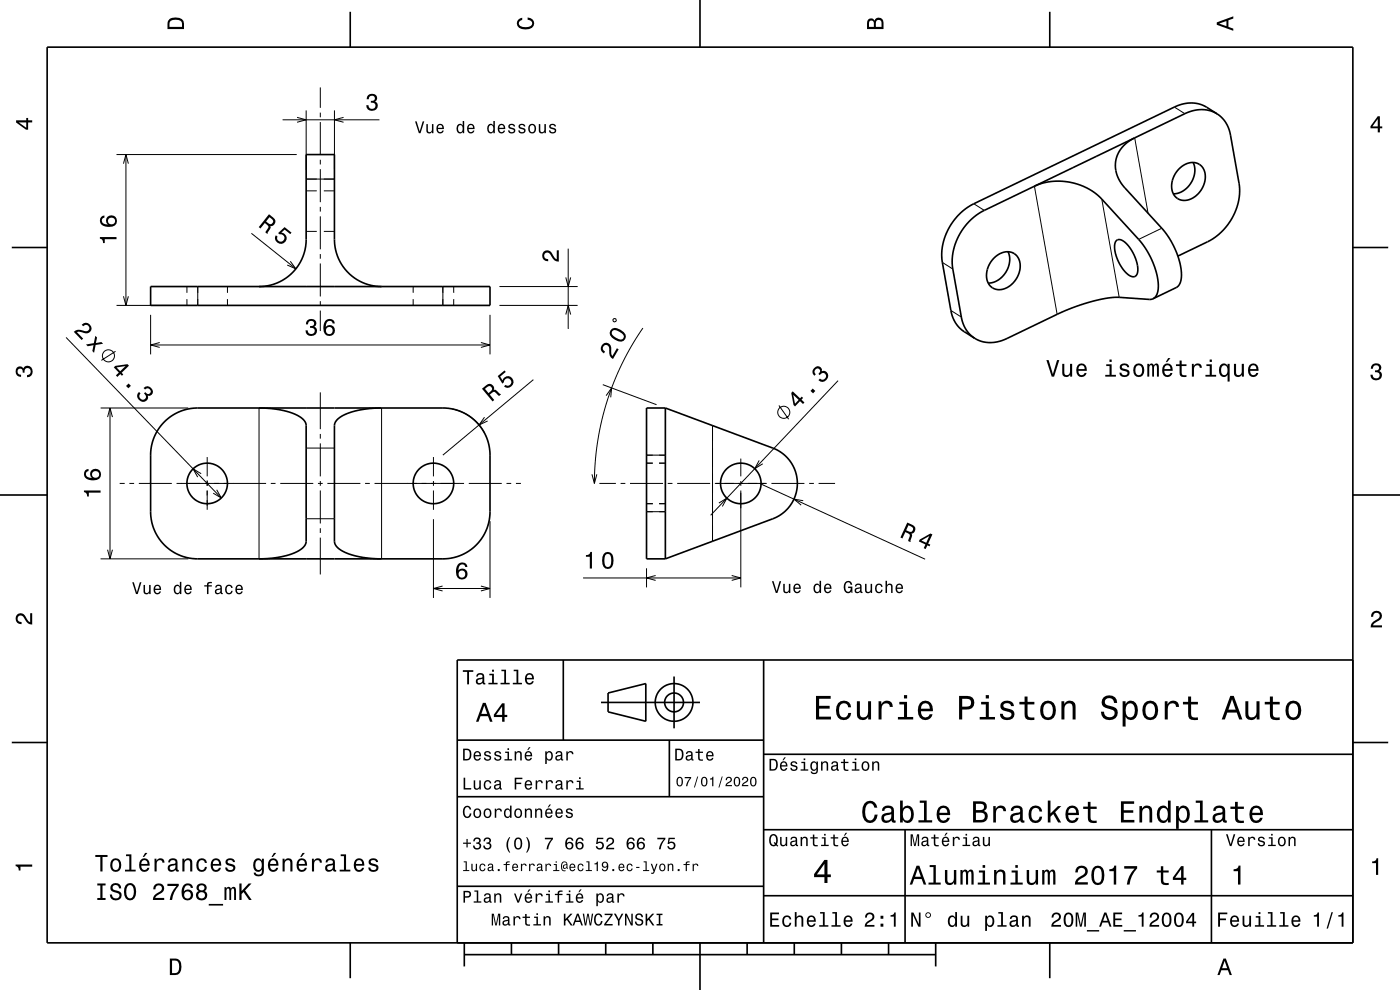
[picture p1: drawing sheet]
<svg xmlns="http://www.w3.org/2000/svg" width="297mm" height="210mm" viewBox="0 0 297 210" stroke-linecap="round" stroke-linejoin="round" font-family="sans-serif">
<g fill="none" stroke="#000" stroke-width=".21">
<path d="M68 18.5v4.4M24.7 32.8h38.2M26.2 34.7l.5-1.9 .5 1.9M26.7 32.8v32M60 25.4h20.5M63 24.9l1.9 .5-1.9 .5M64.9 23.4v12.6M64.9 38h6.1M68 23.9v1M68 25.9v7M68 33.9v1M68 35.9v7"/>
<path d="M71 23.4v12.6M72.9 24.9l-1.9 .5 1.9 .5M219.4 39.5l4.9 27.2M240.7 29.2l2.9 16M249.1 22.7l2.3 1.4M53.3 49.5l9.5 7.5M61.6 55.4l1.2 1.6-1.9-.8M64.9 49.1h2.3M64.9 40.5h2.3M68 43.9v1M68 45.9v7M68 53.9v1"/>
<path d="M68 55.9v7M68.7 49.1h2.3M68.7 40.5h2.3M120 58.9l.5 1.9 .6-1.9M120.5 52.7v17.1M199.9 55.7l2.2 1.4M206.6 43.2l2.2 1.4M233.7 42.2l3.7 20.9M246.5 48.4l-4.9 2.4M14 71.6l32.9 34M24.5 74.5l-3 1.9M24.7 64.8h15.3"/>
<path d="M26.2 62.9l.5 1.9 .5-1.9M32 66.8v8.4M32 73.2h71.9M33.9 72.7l-1.9 .5 1.9 .5M39.7 60.8v1.3M39.7 63.5v1.3M42 60.8v4M48.3 60.8v1.3M48.3 63.5v1.3M55 60.8h4.2M60.7 60.8h6.5M68 63.9v1"/>
<path d="M68 65.9v4.3M68.7 60.8h6.5M76.7 60.8h4.3M87.7 60.8v1.3M87.7 63.5v1.3M94 60.8v4M96.3 60.8v1.3M96.3 63.5v1.3M102 72.7l1.9 .5-1.9 .5M103.9 66.8v8.4M105.9 64.8h16.6M105.9 60.8h16.6"/>
<path d="M120 66.7l.5-1.9 .6 1.9M130.1 67.6l.6 .1-.1 .5-.3 .1-.2-.1zM136.4 69.6l-2.6 4-1.8 3.5-1.8 3.9-1.4 4-1.3 5.1-.8 3.9-.4 4-.2 4.5M201.7 65.8l2.2 1.5M21.3 86.5h18.7M22.8 88.5l.5-2 .6 2M23.3 86.5v32M44 97v4M55 86.5v32M64.9 95h6.1M68 83.2v7.8M68 92v1"/>
<path d="M68 94v7M81 86.5v32M92 97v4M95.9 86.7a10 10 0 0 1 6.9 5.1M102.8 88.5l-1.2 1.6 1.8-.8M113.1 80.5l-19.1 16M127.9 81.6l11.4 4.2M128.6 83.9l1.2-1.6-.2 2M137.2 96.5h4M137.2 98.2h1.3M139.8 98.2h1.4M151.2 90.3v24.5"/>
<path d="M157.2 97.3v3.7M161.1 97.7l-1 1.7 1.7-1M165.2 86l2.1 2.9M177.8 80.7l-27 28.6M21.3 118.5h18.7M22.8 116.6l.5 1.9 .6-1.9M25.4 102.5h1.1M27.4 102.5h1.1M29.4 102.5h7.1M37.5 102.5h19M42.7 100.5l-1.7-1 .9 1.7M44 101.9v1.2"/>
<path d="M44 104v4.1M46 103.9l.9 1.7-1.7-1M57.4 102.5h1.1M59.5 102.5h7M64.9 110h6.1M67.5 102.5h1M68 102v1M68 104v7M68 112v1M68 114v7.9M69.5 102.5h7M77.5 102.5h1"/>
<path d="M79.5 102.5h18.9M92 102v1M92 104v4.1M92 110.1v16.7M99.5 102.5h7M103.9 110.5v16.3M107.5 102.5h1M109.5 102.5h1M125.6 100.6l.5 1.9 .5-1.9M127.2 102.5h3.5M131.7 102.5h1M133.7 102.5h7"/>
<path d="M137.2 108.5h4M137.2 106.8h1.3M139.8 106.8h1.4M141.7 102.5h1M143.7 102.5h7M151.7 102.5h11M152.5 106.7l1.7-1-1 1.7M157.2 102v1M157.2 104v20.6M161.2 102.5l35.1 16.1M163.7 102.5h7M170.4 106.2l-2-.3 1.6 1.3"/>
<path d="M171.7 102.5h1M173.7 102.5h3.5M92 124.8h11.9M93.9 124.3l-1.9 .5 1.9 .6M102 124.3l1.9 .5-1.9 .6M123.7 122.6h33.5M137.2 120.5v4.1M139.1 122.1l-1.9 .5 1.9 .5M155.2 122.1l2 .5-2 .5"/>
<circle cx="23" cy="75.5" r="1.28"/>
<circle cx="166.3" cy="87.5" r="1.28"/>
</g>
<g fill="none" stroke="#000" stroke-width=".35">
<path d="M10 10h277v190h-277zM74.3 2.5v7.5M148.5 0v10M222.7 2.5v7.5M219.4 39.5l1.7-.6 1.6-.4 1.7-.1 1.7 .1 1.7 .3 1.9 .7 1.5 .7 1.4 1 1.1 1 7.9 8.6 1.1 1.4 1.3 2.1 .8 1.8 .6 2.1 .3 1.7a3.4 3.4 0 0 1-1.1 3.5M240.7 29.2a6.4 6.4 0 0 0-2.1 10.7l8 8.7 1.1 1.5 1.1 1.6 1 2.3 .5 1.8 .3 1.7a3.4 3.4 0 0 1-1.1 3.5l-4.9 2.4M250.2 35.8a3.3 3.3 0 0 1 4.8-.4 4.8 4.8 0 0 1-1.9 6.5 2.9 2.9 0 0 1-3.4 .1 2.9 2.9 0 0 1-1.1-3.3l.5-1.5zM253.1 34.5a5 5 0 0 1-4.2 6.6M258.2 24.2a7 7 0 0 0-6.8-.1l-43.2 20.8-1.7 1.3-1.7 1.7-1.4 2.1-.9 2.1a10.5 10.5 0 0 0-.4 5l1.8 10.2a6.5 6.5 0 0 0 2.9 4.5M258.2 24.2a6.5 6.5 0 0 1 2.8 4.5l1.8 10.2a12.3 12.3 0 0 1-6.6 12.4l-6.3 3M258.2 24.2l-2.2-1.4a7 7 0 0 0-6.9-.1l-42.5 20.5a12.4 12.4 0 0 0-6.7 12.5l1.8 10.1a6.5 6.5 0 0 0 2.9 4.6l2.2 1.4M2.5 52.5h7.5"/>
<path d="M210.9 54.7a3.3 3.3 0 0 1 4.8-.4 4.8 4.8 0 0 1-1.8 6.6 2.9 2.9 0 0 1-3.5 .1 2.9 2.9 0 0 1-1.1-3.4l.6-1.5zM213.8 53.4a5 5 0 0 1-4.2 6.6M236.8 51.1a1.42 1.42 0 0 1 2 .5 8 8 0 0 1 2.5 6.4 1.09 1.09 0 0 1-.9 .7 1.09 1.09 0 0 1-1.1-.5 8.1 8.1 0 0 1-2.7-6.7zM287 52.5h7.5M32 60.8h71.9v4h-71.9zM55 60.8a10 10 0 0 0 9.9-10v-18h6.1v18a10 10 0 0 0 10 10M244.6 63.4l-.8 .1-7-.4-2.1 .2-3 .6-3.3 1.1-3 1.1-11.8 5.7a7 7 0 0 1-6.8 0M34.8 89.6a10 10 0 0 1 7.2-3.1h52a10 10 0 0 1 9.9 10v12a10 10 0 0 1-9.9 10h-52a10 10 0 0 1-10-10v-12a10 10 0 0 1 2.8-6.9zM55 86.5l2.6 .2 2.5 .4 2.2 .6 1.4 .8a2.31 2.31 0 0 1 1.2 1.8v24.5a3.4 3.4 0 0 1-2.6 2.5l-3.5 1-3.8 .2M81 86.5l-2.5 .2-2.6 .3-2.1 .7-1.6 .8a2.29 2.29 0 0 0-1.2 1.8v24.5a3.5 3.5 0 0 0 2.6 2.6l3.5 .9 3.9 .2M141.2 86.5l22.7 8.5a8 8 0 0 1 5.3 7.5 8 8 0 0 1-5.3 7.5l-22.7 8.5M141.2 86.5h-4v32h4"/>
<path d="M141.2 86.5v32M0 105h10M287 105h10M119.5 140v17M162 140v60M287 140h-190v60M2.5 157.5h7.5M97 157h65M127.5 149h21M129 147l8-2v8l-8-2zM142 157v12M143 143.5v11"/>
<path d="M287 157.5h7.5M97 169h65M162 176h125M162 160h125M192 176v24M257 176v24M97 188h65M162 190h125M74.3 200v7.5M98.5 202.5h100M98.5 200v5M108.5 200v2.5"/>
<path d="M118.5 200v2.5M128.5 200v2.5M138.5 200v2.5M148.5 200v10M158.5 200v2.5M168.5 200v2.5M178.5 200v2.5M188.5 200v2.5M198.5 200v5M222.7 200v7.5"/>
<circle cx="44" cy="102.5" r="4.3"/>
<circle cx="92" cy="102.5" r="4.3"/>
<circle cx="157.2" cy="102.5" r="4.3"/>
<circle cx="143" cy="149" r="2"/>
<circle cx="143" cy="149" r="4"/>
</g>
<g fill="#000">
<path d="M36 4a2.18 2.18 0 0 0-.5 2.2h3.5v-1.2a1.43 1.43 0 0 0-1.7-1.3zM36.3 4.4a2.15 2.15 0 0 1 2.2 .3l.1 1h-2.6v-1z" fill-rule="evenodd"/>
<path d="M109.9 4.2l.9-.4v.4a.7 .7 0 0 0-.7 .5 .7 .7 0 0 0 .3 .8 1.7 1.7 0 0 0 2.5-.5 .9 .9 0 0 0-1-.8v-.5a1.24 1.24 0 0 1 1.4 1.1 1.24 1.24 0 0 1-1 1.4 2.22 2.22 0 0 1-2.5-.7l-.2-.5z" fill-rule="evenodd"/>
<path d="M184.2 4.2l-.3 .7v1.3h3.5v-1.3a.98 .98 0 0 0-.7-1.1 .98 .98 0 0 0-1.2 .6 .84 .84 0 0 0-1.3-.2zM184.5 4.5a.54 .54 0 0 1 .6-.1 .54 .54 0 0 1 .3 .6v.7h-1zM185.9 4.4a.62 .62 0 0 1 .8-.1 .62 .62 0 0 1 .3 .6v.8h-1.2z" fill-rule="evenodd"/>
<path d="M258.1 4.7v.6l3.5 1.2v-.4l-1-.4v-1.4l1-.4v-.4zM258.6 5l1.6-.5v1z" fill-rule="evenodd"/>
<path d="M3.4 25.5v.5l2.1 1.5h.5v-1.5h.8v-.5h-.8v-.5h-.4v.5zM4 26h1.6v1.1z" fill-rule="evenodd"/>
<path d="M78.1 20.2a1.08 1.08 0 0 1 1.3-.2 1.08 1.08 0 0 1 .5 1.3l-.3 .2a1.06 1.06 0 0 1 .5 1.3 1.06 1.06 0 0 1-1.2 .7 1.1 1.1 0 0 1-1.2-1.2h.5a.71 .71 0 0 0 1 .8 .71 .71 0 0 0 0-1.3h-.5v-.4a.61 .61 0 0 0 .8-.3 .61 .61 0 0 0-.3-.8 .61 .61 0 0 0-.8 .2l-.2 .6h-.4z" fill-rule="evenodd"/>
<path d="M88 25.7l.9 2.6h.3l.8-2.6h-.3l-.7 2.2-.6-2.2zM90.4 26.3v1.3a.63 .63 0 0 0 .5 .7 .63 .63 0 0 0 .7-.3v.3h.4v-2h-.4v1.1a.46 .46 0 0 1-.2 .6 .46 .46 0 0 1-.6-.2v-1.5zM92.8 26.5a1.04 1.04 0 0 0-.2 1.2 1.04 1.04 0 0 0 1 .6l.5-.6h-.3a.49 .49 0 0 1-.6 .3 .49 .49 0 0 1-.3-.6h1.3a.83 .83 0 0 0-.4-1 .83 .83 0 0 0-1 .1zM93 26.7l.2-.1a.48 .48 0 0 1 .5 0 .48 .48 0 0 1 .1 .5h-.9zM97.1 26.5a1.07 1.07 0 0 0-.2 1.1 1.07 1.07 0 0 0 .9 .7l.4-.3v.3h.3v-2.6h-.3v.9a.64 .64 0 0 0-1.1-.1zM97.3 26.7a.44 .44 0 0 1 .5-.1 .44 .44 0 0 1 .3 .4 .65 .65 0 0 1 0 .7 .65 .65 0 0 1-.6 .3 .98 .98 0 0 1-.2-1.3zM99.3 26.5a1.04 1.04 0 0 0-.2 1.2 1.04 1.04 0 0 0 1.1 .6l.4-.6h-.3a.49 .49 0 0 1-.6 .3 .49 .49 0 0 1-.3-.6h1.3a.83 .83 0 0 0-.4-1 .83 .83 0 0 0-1 .1zM99.5 26.7l.2-.1a.48 .48 0 0 1 .5 0 .48 .48 0 0 1 .2 .5h-1zM103.6 26.5a1.06 1.06 0 0 0-.2 1.1 1.06 1.06 0 0 0 .9 .7l.4-.3v.3h.3v-2.6h-.3v.9a.63 .63 0 0 0-1.1-.1zM103.8 26.7a.44 .44 0 0 1 .5-.1 .44 .44 0 0 1 .3 .4 .65 .65 0 0 1 0 .7 .65 .65 0 0 1-.6 .3 .98 .98 0 0 1-.2-1.3zM105.8 26.5a1.04 1.04 0 0 0-.2 1.2 1.04 1.04 0 0 0 1.1 .6l.5-.6h-.4l-.4 .3a.54 .54 0 0 1-.5-.6h1.3a.83 .83 0 0 0-.4-1 .83 .83 0 0 0-1 .1zM106.1 26.7l.1-.1a.48 .48 0 0 1 .5 0 .48 .48 0 0 1 .2 .5h-1zM108 26.4l-.1 .2a.68 .68 0 0 0 .8 .8l.2 .1a.43 .43 0 0 1-.3 .6 .43 .43 0 0 1-.5-.4h-.3a.74 .74 0 0 0 .9 .6 .74 .74 0 0 0 .5-1l-1-.3a.38 .38 0 0 1 .3-.5 .38 .38 0 0 1 .5 .3h.3a.77 .77 0 0 0-1.3-.4zM110.2 26.4l-.2 .2a.68 .68 0 0 0 .9 .8l.2 .1a.43 .43 0 0 1-.4 .6 .43 .43 0 0 1-.4-.4h-.3a.74 .74 0 0 0 .9 .6 .74 .74 0 0 0 .5-1l-1-.3a.38 .38 0 0 1 .3-.5 .38 .38 0 0 1 .4 .3h.3a.78 .78 0 0 0-1.2-.4zM112.3 26.5a1.04 1.04 0 0 0-.2 1.2 1.04 1.04 0 0 0 1.1 .6 1.04 1.04 0 0 0 .5-1.3 1.04 1.04 0 0 0-1.2-.7zM112.5 26.7a.48 .48 0 0 1 .5-.2 .48 .48 0 0 1 .4 .5 .66 .66 0 0 1 0 .7 .66 .66 0 0 1-.7 .3 .97 .97 0 0 1-.2-1.3zM114.3 26.3v1.3a.63 .63 0 0 0 .4 .7 .63 .63 0 0 0 .8-.3v.3h.3v-2h-.3v1.1a.46 .46 0 0 1-.3 .6 .46 .46 0 0 1-.6-.2v-1.5zM116.7 26.4a.54 .54 0 0 0-.2 .6 .54 .54 0 0 0 .5 .4l.6 .1a.43 .43 0 0 1-.3 .6 .43 .43 0 0 1-.5-.4h-.3a.74 .74 0 0 0 .9 .6 .74 .74 0 0 0 .5-1l-1-.3a.38 .38 0 0 1 .3-.5 .38 .38 0 0 1 .4 .3h.4a.77 .77 0 0 0-1.3-.4z" fill-rule="evenodd"/>
<path d="M292.3 24.7l-1.6 2.1v.4h1.6v.9h.4v-.9h.5v-.4h-.5v-2.1zM292.3 25.2v1.6h-1.1z" fill-rule="evenodd"/>
<path d="M21.2 50.3v.3a.77 .77 0 0 1 .7 1h.3v-.9h2.5v-.4zM21.4 46a1.33 1.33 0 0 0 0 1.5 1.33 1.33 0 0 0 1.3 .6 1.63 1.63 0 0 0 2.1-1.2 1.15 1.15 0 0 0-1.6-1.2 1.15 1.15 0 0 0-.3 1.9 1.02 1.02 0 0 1-1.3-.8 .58 .58 0 0 1 .6-.6v-.5zM22.9 46.9a.75 .75 0 0 1 1.5 0 .75 .75 0 0 1-1.5 0z" fill-rule="evenodd"/>
<path d="M57.1 45.4l-2.2 2.8 .4 .3 .9-1.2a.85 .85 0 0 1 .6 1.2l-.5 .8 .4 .3 .7-1.3-.1-.4a.97 .97 0 0 0 1.1-.6 .97 .97 0 0 0-.4-1.1zM57.2 46.1a1.09 1.09 0 0 1 .7 1 .61 .61 0 0 1-.4 .4 .61 .61 0 0 1-.6-.2l-.5-.3z" fill-rule="evenodd"/>
<path d="M58.5 49.9l.4 .3a.8 .8 0 0 0 .7 1 .8 .8 0 0 0 .8-.9 .8 .8 0 0 0-1.1-.6l-.3-.3 1.4-1.2 1.4 1.1-.2 .4-1.2-1-.7 .7a1.21 1.21 0 0 1 1 1.5 1.21 1.21 0 0 1-1.7 .8 1.21 1.21 0 0 1-.5-1.8z" fill-rule="evenodd"/>
<path d="M115.3 53.4a1.22 1.22 0 0 1 2 .7l.4 .6 .4 .3v-1.9h.4v2.4a1.8 1.8 0 0 1-1.7-1.4 .71 .71 0 0 0-.9-.5 .71 .71 0 0 0-.5 .8 .71 .71 0 0 0 .9 .6v.4a1.19 1.19 0 0 1-1.2-.6 1.19 1.19 0 0 1 .2-1.4z" fill-rule="evenodd"/>
<path d="M15.7 70.4l1.6 1.7 .3-.3-1.3-1.3a2.22 2.22 0 0 1 1.9 .2 1.14 1.14 0 0 0 1.1-1.6 1.14 1.14 0 0 0-2-.2l.3 .3a.7 .7 0 0 1 1-.2 .7 .7 0 0 1 .2 1 .7 .7 0 0 1-.9 .2 1.81 1.81 0 0 0-2.2 .2zM18.2 73.1l.4 .3 1.2-.2-.2 1.3 .4 .3 .3-1.6 1.6-.3-.4-.3-1.2 .2 .3-1.2-.4-.4-.3 1.6z" fill-rule="evenodd"/>
<path d="M24.1 77.9l1.1 1.1-.6 .6 .3 .4 .6-.6 .4 .3 .3-.3-.4-.3 1.6-1.5-.4-.4-2.5 .4zM24.7 77.9l1.9-.2-1.1 1zM26.7 81.9l.5 .5 .6-.6-.5-.5zM29.5 83.1a1.18 1.18 0 0 0 .2 1.9 1.18 1.18 0 0 0 1.7-.8l-.1-.3a.9 .9 0 0 0 1.1-.5 .9 .9 0 0 0-.3-1.1 1.05 1.05 0 0 0-1.6 0l.3 .3a.62 .62 0 0 1 .8-.3 .62 .62 0 0 1 .3 .8 .62 .62 0 0 1-.7 .4l-.4-.3-.3 .3a.72 .72 0 0 1 .4 .9 .72 .72 0 0 1-1 .3 .72 .72 0 0 1-.3-1l.2-.2z" fill-rule="evenodd"/>
<path d="M65.2 68l-.3 .8h.4a.62 .62 0 0 1 .4-.8 .62 .62 0 0 1 .8 .3 .62 .62 0 0 1-.2 .8l-.5 .1v.4a.72 .72 0 0 1 .9 .4 .72 .72 0 0 1-.5 .9 .72 .72 0 0 1-.9-.5v-.3h-.5a1.18 1.18 0 0 0 1.5 1.2 1.18 1.18 0 0 0 .6-1.9l-.2-.1a.9 .9 0 0 0 .3-1.1 .9 .9 0 0 0-1-.5zM69.1 67.9a2.4 2.4 0 0 0 .2 3.3 1.16 1.16 0 0 0 1.5-.4 1.16 1.16 0 0 0-.1-1.5 1.16 1.16 0 0 0-1.6 0 1.02 1.02 0 0 1 .8-1.2 .58 .58 0 0 1 .7 .5h.4a1.11 1.11 0 0 0-.7-.9 1.11 1.11 0 0 0-1.2 .2zM69.1 70.1a.75 .75 0 0 1 1.5 0 .75 .75 0 0 1-1.5 0z" fill-rule="evenodd"/>
<path d="M127.9 72.9a1.16 1.16 0 0 0 .2 2.1l.3-.4a.71 .71 0 0 1-.5-.9 .71 .71 0 0 1 .9-.5 .71 .71 0 0 1 .4 .9 1.8 1.8 0 0 0 .8 2.1l1.2-2.1-.3-.2-1 1.6a2.23 2.23 0 0 1-.2-1.8 1.07 1.07 0 0 0-1.8-.8zM129.9 69.7a1.14 1.14 0 0 0-.1 1.9 2.27 2.27 0 0 0 2.5 .7 1.13 1.13 0 0 0 0-1.9 2.31 2.31 0 0 0-2.4-.7zM129.9 70.3l.2-.2a2.38 2.38 0 0 1 2.3 1.3l-.4 .6a2.37 2.37 0 0 1-2.2-1.3z" fill-rule="evenodd"/>
<path d="M222 76.4l1.1 3.5h.5l1.1-3.5h-.5l-.8 3-.9-3zM225.3 77.2v1.8a.89 .89 0 0 0 .7 .9 .89 .89 0 0 0 1-.4v.4h.4v-2.7h-.4v1.5a.65 .65 0 0 1-.4 .8 .65 .65 0 0 1-.8-.3v-2zM228.6 77.5a1.55 1.55 0 0 0 .8 2.5 1.06 1.06 0 0 0 1.1-.9h-.4l-.2 .4-.4 .1a.76 .76 0 0 1-.7-.9h1.8a1.17 1.17 0 0 0-.5-1.4 1.17 1.17 0 0 0-1.5 .2zM229 77.7a.66 .66 0 0 1 .8-.1 .66 .66 0 0 1 .3 .7h-1.3zM234.7 77.3v.3h.7v1.9h-.9v.4h2.2v-.4h-.9v-2.2zM235.4 76.3v.5h.4v-.5zM237.8 77.3a.76 .76 0 0 0-.2 .9 .76 .76 0 0 0 .7 .4l.9 .4a.63 .63 0 0 1-.6 .6 .63 .63 0 0 1-.7-.6h-.4a1.07 1.07 0 0 0 1.2 1 1.07 1.07 0 0 0 .9-1.2l-.4-.4-1.1-.3a.54 .54 0 0 1 .4-.7 .54 .54 0 0 1 .6 .5h.5a1.03 1.03 0 0 0-.7-.9 1.03 1.03 0 0 0-1.1 .3zM240.7 77.5a1.53 1.53 0 0 0 .9 2.5 1.48 1.48 0 0 0 1.2-1.5 1.48 1.48 0 0 0-1.2-1.4l-.5 .1zM241 77.8a.67 .67 0 0 1 .8-.3 .67 .67 0 0 1 .5 .6 1.11 1.11 0 0 1-.7 1.5 1.17 1.17 0 0 1-.6-1.8zM243.4 77.2v2.7h.4v-2.1l.2-.3h.3l.1 .3v2.1h.4v-2.1l.4-.4 .2 .2v.4v1.9h.4v-1.9a.69 .69 0 0 0-.5-.9l-.5 .4-.2-.3-.3-.1-.5 .4v-.3zM247.8 76l-.5 .8h.3l.7-.8zM246.8 77.5a1.54 1.54 0 0 0 .8 2.5 1.06 1.06 0 0 0 1.1-.9h-.4l-.2 .4-.4 .1a.76 .76 0 0 1-.7-.9h1.8a1.16 1.16 0 0 0-.5-1.4 1.16 1.16 0 0 0-1.5 .2zM247.2 77.7a.66 .66 0 0 1 .8-.1 .66 .66 0 0 1 .3 .7h-1.3zM250.2 76.5v.8h-.7v.3h.7l.1 1.8a1.05 1.05 0 0 0 1.4 .6v-.4a.68 .68 0 0 1-1-.4v-1.6h1v-.3h-1v-.8zM252.8 77.2v2.7h.5v-1.6a.67 .67 0 0 1 .4-.7 .67 .67 0 0 1 .8 .2v.2h.5a.89 .89 0 0 0-.7-.9 .89 .89 0 0 0-1 .5v-.4zM255.9 77.3v.3h.7v1.9h-.9v.4h2.3v-.4h-.9v-2.2zM256.6 76.3v.5h.5v-.5zM258.9 77.5a1.57 1.57 0 0 0 .7 2.5l.5-.1 .3-.4v1.4h.5v-3.7h-.5v.4l-.1-.2a.88 .88 0 0 0-1.4 .1zM259.2 77.8a.62 .62 0 0 1 .7-.3 .62 .62 0 0 1 .5 .6 1.12 1.12 0 0 1-.7 1.5 1.19 1.19 0 0 1-.5-1.8zM261.8 77.2v1.8a.89 .89 0 0 0 .6 .9 .89 .89 0 0 0 1.1-.4v.4h.4v-2.7h-.5v1.5a.65 .65 0 0 1-.4 .8 .65 .65 0 0 1-.8-.3v-2zM265.1 77.5a1.54 1.54 0 0 0 .8 2.5 1.06 1.06 0 0 0 1-.9h-.4l-.2 .4-.4 .1a.76 .76 0 0 1-.7-.9h1.8a1.16 1.16 0 0 0-.5-1.4 1.16 1.16 0 0 0-1.4 .2zM265.4 77.7a.66 .66 0 0 1 .8-.1 .66 .66 0 0 1 .3 .7h-1.3z" fill-rule="evenodd"/>
<path d="M291.1 77.4a1.08 1.08 0 0 1 1.4-.2 1.08 1.08 0 0 1 .4 1.2l-.3 .3a1.06 1.06 0 0 1 .5 1.3 1.06 1.06 0 0 1-1.2 .7 1.1 1.1 0 0 1-1.2-1.2h.5a.71 .71 0 0 0 1 .8 .71 .71 0 0 0 .1-1.3h-.6v-.4a.61 .61 0 0 0 .8-.3 .61 .61 0 0 0-.2-.8 .61 .61 0 0 0-.9 .2l-.1 .5h-.5z" fill-rule="evenodd"/>
<path d="M3.6 78a.86 .86 0 0 1 1.4 .2 1.06 1.06 0 0 1 1.2-.6 1.06 1.06 0 0 1 .7 1.2 1.1 1.1 0 0 1-1.2 1.2v-.4a.71 .71 0 0 0 .8-1 .71 .71 0 0 0-1.3-.1v.6h-.4a.61 .61 0 0 0-.3-.8 .61 .61 0 0 0-.8 .2 .61 .61 0 0 0 .2 .8l.6 .2v.4a1.15 1.15 0 0 1-1.2-.6 1.15 1.15 0 0 1 .3-1.3z" fill-rule="evenodd"/>
<path d="M102.2 82.5l2.3 2.6 .4-.2-1-1.2a.84 .84 0 0 1 1.3-.3l.7 .6 .4-.3-1.2-1h-.3a.97 .97 0 0 0-.5-1.1 .97 .97 0 0 0-1.2 .1zM102.9 82.5a1.09 1.09 0 0 1 1.1-.6 .6 .6 0 0 1 .4 .6 .6 .6 0 0 1-.4 .5l-.4 .4z" fill-rule="evenodd"/>
<path d="M105.6 79.8l1.4-1.2 .3 .3-1.2 1 .5 .8a1.21 1.21 0 0 1 1.7-.7 1.21 1.21 0 0 1 .4 1.8 1.21 1.21 0 0 1-1.8 .1l.4-.3a.8 .8 0 0 0 1.1-.4 .8 .8 0 0 0-.7-1 .8 .8 0 0 0-.8 .9l-.3 .3z" fill-rule="evenodd"/>
<path d="M168.2 83l-.3 .4 .4 2.5 .4 .3 1-1.1 .6 .6 .4-.3-.7-.6 .4-.4-.3-.3-.4 .4zM168.3 83.7l1.1 1.1-.7 .8zM172.4 82.4l-.5 .5 .6 .5 .5-.5zM172.7 78.1a1.04 1.04 0 0 0 .1 1.6l.3-.3a.62 .62 0 0 1-.4-.8 .62 .62 0 0 1 .8-.4 .62 .62 0 0 1 .4 .7l-.3 .4 .3 .3a.72 .72 0 0 1 1-.4 .72 .72 0 0 1 .3 1 .72 .72 0 0 1-1 .3l-.3-.2-.3 .3a1.17 1.17 0 0 0 1.9-.2 1.17 1.17 0 0 0-.9-1.7l-.3 .1a.9 .9 0 0 0-.5-1.1 .9 .9 0 0 0-1.1 .4z" fill-rule="evenodd"/>
<path d="M17.8 104v.4a.78 .78 0 0 1 .7 .9h.3v-.8h2.5v-.5zM18.1 99.8a1.33 1.33 0 0 0-.1 1.5 1.33 1.33 0 0 0 1.3 .6 1.63 1.63 0 0 0 2.1-1.3 1.15 1.15 0 0 0-1.5-1.1 1.15 1.15 0 0 0-.4 1.9 1.02 1.02 0 0 1-1.3-.8 .58 .58 0 0 1 .6-.7v-.4zM19.5 100.7a.75 .75 0 0 1 1.5 0 .75 .75 0 0 1-1.5 0z" fill-rule="evenodd"/>
<path d="M192.5 110.8l-1.5 3.2 .4 .2 .7-1.3a1.08 1.08 0 0 1 .9 .7l-.3 1.2 .4 .2 .4-1.5-.2-.3a.97 .97 0 0 0 .9-.9 .97 .97 0 0 0-.7-1zM192.7 111.4a1.09 1.09 0 0 1 1 .8 .6 .6 0 0 1-.3 .6 .6 .6 0 0 1-.7-.1l-.5-.2z" fill-rule="evenodd"/>
<path d="M195.1 114.5l-.2 .4 1.4 .6-.3 .8 .4 .2 .3-.8 .5 .2 .2-.4-.5-.2 .9-1.9-.4-.2zM195.5 114.7l1.6-1-.6 1.4z" fill-rule="evenodd"/>
<path d="M3.6 130.4a1.22 1.22 0 0 1 2 .7l.4 .6 .4 .3v-1.9h.4v2.4a1.8 1.8 0 0 1-1.7-1.4 .71 .71 0 0 0-.9-.5 .71 .71 0 0 0-.5 .8 .71 .71 0 0 0 .9 .5v.5a1.18 1.18 0 0 1-1.2-.7 1.18 1.18 0 0 1 .2-1.3z" fill-rule="evenodd"/>
<path d="M28 123.5l.9 2.5h.3l.8-2.5h-.3l-.7 2.1-.6-2.1zM30.4 124.1v1.3a.63 .63 0 0 0 .5 .7 .63 .63 0 0 0 .7-.4v.3h.4v-1.9h-.4v1.1a.46 .46 0 0 1-.2 .5 .46 .46 0 0 1-.6-.2v-1.4zM32.8 124.3a1.04 1.04 0 0 0-.2 1.2 1.04 1.04 0 0 0 1 .5l.5-.5h-.3a.49 .49 0 0 1-.6 .3 .49 .49 0 0 1-.3-.7h1.3a.83 .83 0 0 0-.4-.9 .83 .83 0 0 0-1 .1zM33 124.4l.2-.1a.48 .48 0 0 1 .5 .1 .48 .48 0 0 1 .1 .5h-.9zM37.1 124.3a1.06 1.06 0 0 0-.2 1.1 1.06 1.06 0 0 0 .9 .7l.4-.4v.3h.3v-2.6h-.3v1a.63 .63 0 0 0-1.1-.1zM37.3 124.5a.44 .44 0 0 1 .5-.2 .44 .44 0 0 1 .3 .4 .65 .65 0 0 1 0 .8 .65 .65 0 0 1-.6 .3 .98 .98 0 0 1-.2-1.3zM39.3 124.3a1.04 1.04 0 0 0-.2 1.2 1.04 1.04 0 0 0 1 .5l.5-.5h-.3l-.4 .3a.54 .54 0 0 1-.5-.7h1.3a.83 .83 0 0 0-.4-.9 .83 .83 0 0 0-1 .1zM39.5 124.4l.2-.1a.48 .48 0 0 1 .5 .1 .48 .48 0 0 1 .2 .5h-1zM43.3 124.1v.3h.6v1.6h.3v-1.6h.7v-.3h-.7l.1-.2 .6-.2v-.3a.68 .68 0 0 0-.7 .1 .68 .68 0 0 0-.3 .6zM45.8 124.2l-.1 .4h.2a.39 .39 0 0 1 .5-.3 .39 .39 0 0 1 .3 .5l-.2 .1a.65 .65 0 0 0-.9 .3 .65 .65 0 0 0 .6 .9l.6-.3 .1 .2h.4v-.2l-.2-.1v-1.1a.72 .72 0 0 0-.5-.6 .72 .72 0 0 0-.8 .2zM46 125.3l.8-.3a.55 .55 0 0 1-.2 .7 .55 .55 0 0 1-.6 0zM48 124.3a1.04 1.04 0 0 0-.2 1.2 1.04 1.04 0 0 0 1.1 .5l.4-.4 .1-.3h-.3l-.3 .5a.72 .72 0 0 1-.7-.8 .72 .72 0 0 1 .7-.7l.2 .4h.4a.78 .78 0 0 0-.6-.7 .78 .78 0 0 0-.8 .3zM50.1 124.3a1.04 1.04 0 0 0-.1 1.2 1.04 1.04 0 0 0 1 .5l.5-.5h-.3l-.4 .3a.54 .54 0 0 1-.5-.7h1.2a.83 .83 0 0 0-.3-.9 .83 .83 0 0 0-1.1 .1zM50.4 124.4l.1-.1a.47 .47 0 0 1 .5 .1 .47 .47 0 0 1 .2 .5h-.9z" fill-rule="evenodd"/>
<path d="M97.3 119.6a2.39 2.39 0 0 0 .2 3.2 1.16 1.16 0 0 0 1.5-.3 1.16 1.16 0 0 0-.2-1.5 1.16 1.16 0 0 0-1.6 0 1.02 1.02 0 0 1 .9-1.3 .58 .58 0 0 1 .6 .6h.5a1.12 1.12 0 0 0-.8-1 1.12 1.12 0 0 0-1.1 .3zM97.2 121.8a.75 .75 0 0 1 1.5 0 .75 .75 0 0 1-1.5 0z" fill-rule="evenodd"/>
<path d="M124.3 117.7v.4h.8v2.5h.5v-3.5h-.4a.77 .77 0 0 1-.9 .6zM128 117.5a2.67 2.67 0 0 0 .4 3.1 1.14 1.14 0 0 0 1.7-.9 2.31 2.31 0 0 0-.6-2.5l-.6-.1-.5 .1zM128.6 117.6h.7a2.37 2.37 0 0 1 0 2.6h-.7a2.38 2.38 0 0 1 0-2.6z" fill-rule="evenodd"/>
<path d="M163.8 123.3l.8 2.5h.3l.8-2.5h-.3l-.6 2.1-.7-2.1zM166.2 123.8v1.3a.63 .63 0 0 0 .4 .7 .63 .63 0 0 0 .8-.3v.3h.3v-2h-.4v1.2a.46 .46 0 0 1-.2 .5 .46 .46 0 0 1-.6-.2v-1.5zM168.5 124.1a1.04 1.04 0 0 0-.2 1.1 1.04 1.04 0 0 0 1.1 .6l.5-.6h-.4l-.4 .4a.54 .54 0 0 1-.5-.7h1.3a.83 .83 0 0 0-.4-1 .83 .83 0 0 0-1 .2zM168.8 124.2l.1-.1a.48 .48 0 0 1 .5 .1 .48 .48 0 0 1 .2 .4h-1zM172.8 124.1a1.06 1.06 0 0 0-.2 1.1 1.06 1.06 0 0 0 .9 .6l.4-.3v.3h.3v-2.6h-.3v.9a.63 .63 0 0 0-1.1 0zM173 124.3a.44 .44 0 0 1 .5-.2 .44 .44 0 0 1 .3 .4 .65 .65 0 0 1 .1 .7 .65 .65 0 0 1-.7 .3l-.3-.4zM175 124.1a1.04 1.04 0 0 0-.2 1.1 1.04 1.04 0 0 0 1.1 .6l.5-.6h-.4l-.4 .4a.54 .54 0 0 1-.5-.7h1.3a.83 .83 0 0 0-.4-1 .83 .83 0 0 0-1 .2zM175.3 124.2l.1-.1a.48 .48 0 0 1 .5 .1 .48 .48 0 0 1 .2 .4h-1zM179.2 123.6a1.44 1.44 0 0 0 .7 2.2h.4l.3-.4 .1 .4h.1v-1.4h-.9v.3l.6 .1a.61 .61 0 0 1-.8 .7 1.45 1.45 0 0 1 0-1.9 .51 .51 0 0 1 .7 .4h.4a.85 .85 0 0 0-.6-.8 .85 .85 0 0 0-1 .4zM181.6 123.9l-.2 .5h.3a.39 .39 0 0 1 .4-.4 .39 .39 0 0 1 .3 .6h-.1a.65 .65 0 0 0-1 .4 .65 .65 0 0 0 .6 .8l.6-.3 .1 .3h.4l-.2-.4v-1a.72 .72 0 0 0-.5-.6 .72 .72 0 0 0-.7 .1zM181.7 125l.8-.2a.55 .55 0 0 1-.2 .6 .55 .55 0 0 1-.6 .1zM183.5 123.8v1.3a.63 .63 0 0 0 .5 .7 .63 .63 0 0 0 .7-.3v.3h.3v-2h-.3v1.2a.46 .46 0 0 1-.3 .5 .46 .46 0 0 1-.6-.2v-1.5zM185.9 124.1a1.04 1.04 0 0 0-.2 1.2 1.04 1.04 0 0 0 1.1 .5l.4-.4v-.3h-.3l-.3 .4a.72 .72 0 0 1-.6-.7 .72 .72 0 0 1 .6-.7l.3 .4h.3a.78 .78 0 0 0-.5-.7 .78 .78 0 0 0-.8 .3zM187.9 123.2v2.6h.3v-1.1a.45 .45 0 0 1 .4-.6 .45 .45 0 0 1 .4 .5v1.2h.4v-1.3a.63 .63 0 0 0-.5-.7 .63 .63 0 0 0-.7 .3v-.9zM190.2 124.1a1.04 1.04 0 0 0-.2 1.1 1.04 1.04 0 0 0 1 .6l.5-.6h-.3l-.4 .4a.54 .54 0 0 1-.5-.7h1.3a.83 .83 0 0 0-.4-1 .83 .83 0 0 0-1 .2zM190.4 124.2l.2-.1a.47 .47 0 0 1 .5 .1 .47 .47 0 0 1 .1 .4h-.9z" fill-rule="evenodd"/>
<path d="M291.2 129.9a1.18 1.18 0 0 1 1.9 .3 1.18 1.18 0 0 1-1 1.7l-.5 .3-.3 .5h1.9v.4h-2.4a1.8 1.8 0 0 1 1.4-1.8 .71 .71 0 0 0 .5-.8 .71 .71 0 0 0-.9-.5 .71 .71 0 0 0-.5 .8h-.4z" fill-rule="evenodd"/>
<path d="M98.2 158.8v2.5h.9a1.37 1.37 0 0 0 .7-2.2 1.56 1.56 0 0 0-1.6-.3zM98.6 159.1a.98 .98 0 0 1 1.1 .7 .98 .98 0 0 1-.6 1.2h-.5zM100.7 159.6a1.04 1.04 0 0 0-.2 1.2 1.04 1.04 0 0 0 1 .5l.5-.5h-.3l-.4 .3a.54 .54 0 0 1-.5-.7h1.3a.83 .83 0 0 0-.4-.9 .83 .83 0 0 0-1 .1zM100.9 159.7l.2-.1a.47 .47 0 0 1 .5 .1 .47 .47 0 0 1 .1 .5h-.9zM102.9 159.5l-.2 .1a.69 .69 0 0 0 .9 .9l.2 .1a.43 .43 0 0 1-.4 .5 .43 .43 0 0 1-.4-.4h-.3a.74 .74 0 0 0 .9 .7 .74 .74 0 0 0 .5-1l-1-.4a.38 .38 0 0 1 .3-.5 .38 .38 0 0 1 .4 .4h.3a.78 .78 0 0 0-1.2-.4zM105.1 159.5l-.2 .1a.69 .69 0 0 0 .9 .9l.2 .1a.43 .43 0 0 1-.4 .5 .43 .43 0 0 1-.5-.4h-.3a.74 .74 0 0 0 .9 .7 .74 .74 0 0 0 .5-1l-.9-.4a.38 .38 0 0 1 .3-.5 .38 .38 0 0 1 .4 .4h.3a.77 .77 0 0 0-1.2-.4zM107.2 159.4v.3h.5v1.3h-.7v.3h1.6v-.3h-.6v-1.6zM107.7 158.7v.4h.3v-.4zM109.2 159.4v1.9h.3v-1.1a.45 .45 0 0 1 .4-.6 .45 .45 0 0 1 .5 .5v1.2h.3v-1.3a.63 .63 0 0 0-.5-.7 .63 .63 0 0 0-.7 .4v-.3zM112.2 158.5l-.4 .6h.3l.5-.6zM111.5 159.6a1.04 1.04 0 0 0-.2 1.2 1.04 1.04 0 0 0 1.1 .5l.5-.5h-.3l-.5 .3a.54 .54 0 0 1-.5-.7h1.3a.83 .83 0 0 0-.4-.9 .83 .83 0 0 0-1 .1zM111.8 159.7l.1-.1a.48 .48 0 0 1 .5 .1 .48 .48 0 0 1 .2 .5h-1zM115.7 159.4v2.7h.3v-1.1a.66 .66 0 0 0 .7 .4 .66 .66 0 0 0 .5-.6 .91 .91 0 0 0 0-1.1 .91 .91 0 0 0-1-.3l-.2 .3v-.3zM116.1 159.8a.45 .45 0 0 1 .5-.2 .45 .45 0 0 1 .3 .4 .65 .65 0 0 1 .1 .8 .65 .65 0 0 1-.7 .2 .98 .98 0 0 1-.2-1.2zM118.1 159.5l-.2 .4h.3a.39 .39 0 0 1 .4-.3 .39 .39 0 0 1 .3 .5h-.1a.65 .65 0 0 0-1 .4 .65 .65 0 0 0 .6 .9l.6-.3 .1 .2h.4v-.2l-.2-.1v-1.1a.72 .72 0 0 0-.5-.6 .72 .72 0 0 0-.7 .2zM118.2 160.6l.8-.3a.55 .55 0 0 1-.2 .7 .55 .55 0 0 1-.6 0zM120.1 159.4v1.9h.4v-1.1a.47 .47 0 0 1 .2-.6 .47 .47 0 0 1 .6 .2v.2h.4a.64 .64 0 0 0-.5-.7 .64 .64 0 0 0-.8 .4v-.3z" fill-rule="evenodd"/>
<path d="M98.2 142.2v.3h.9v2.7h.4v-2.7h.9v-.3zM101.3 143l-.3 .5h.4a.47 .47 0 0 1 .5-.4 .47 .47 0 0 1 .4 .6l-.2 .1a.84 .84 0 0 0-1 .2 .84 .84 0 0 0 0 1.1 .9 .9 0 0 0 1.3-.2l.1 .2 .5 .1v-.3l-.3-.1v-1.3a.87 .87 0 0 0-.6-.7 .87 .87 0 0 0-.8 .2zM101.4 144.3l.9-.3a.66 .66 0 0 1-.1 .7 .66 .66 0 0 1-.8 .1zM103.8 142.9v.3h.6v1.6h-.8v.4h2v-.4h-.8v-1.9zM104.4 142.1v.4h.4v-.4zM106.4 142.1v.3h.6v2.4h-.8v.4h1.9v-.4h-.7v-2.7zM109 142.1v.3h.6v2.4h-.8v.4h1.9v-.4h-.7v-2.7zM111.6 143.1a1.32 1.32 0 0 0 .7 2.1 .9 .9 0 0 0 .9-.7h-.3l-.2 .3-.4 .1a.65 .65 0 0 1-.6-.8h1.6a1 1 0 0 0-.4-1.2 1 1 0 0 0-1.3 .2zM111.9 143.3a.57 .57 0 0 1 .7-.1 .57 .57 0 0 1 .3 .6h-1.2z" fill-rule="evenodd"/>
<path d="M102.4 149.1l-1.4 4h.5l.4-1.2h1.6l.4 1.2h.6l-1.5-4zM102.7 149.7l.7 1.7h-1.3zM106.5 149.2l-1.7 2.4v.5h1.7v1h.5v-1h.6v-.5h-.6v-2.4zM106.5 149.9v1.7h-1.3z" fill-rule="evenodd"/>
<path d="M143.2 158.8v2.5h.9a1.37 1.37 0 0 0 .7-2.2 1.56 1.56 0 0 0-1.6-.3zM143.6 159.1a.98 .98 0 0 1 1.1 .7 .98 .98 0 0 1-.6 1.2h-.5zM145.7 159.5l-.2 .4h.3a.39 .39 0 0 1 .5-.3 .39 .39 0 0 1 .3 .5h-.2a.65 .65 0 0 0-.9 .4 .65 .65 0 0 0 .5 .9l.7-.3v.2h.4v-.2l-.1-.1-.1-1.1a.73 .73 0 0 0-.4-.6 .73 .73 0 0 0-.8 .2zM145.8 160.6l.8-.3a.55 .55 0 0 1-.1 .7 .55 .55 0 0 1-.7 0zM148.1 158.9v.5h-.5v.3h.5v1.3a.75 .75 0 0 0 1 .4v-.3a.48 .48 0 0 1-.7-.3v-1.1h.7v-.3h-.7v-.5zM150 159.6a1.04 1.04 0 0 0-.2 1.2 1.04 1.04 0 0 0 1.1 .5l.5-.5h-.4l-.4 .3a.54 .54 0 0 1-.5-.7h1.3a.83 .83 0 0 0-.4-.9 .83 .83 0 0 0-1 .1zM150.3 159.7l.1-.1a.48 .48 0 0 1 .5 .1 .48 .48 0 0 1 .2 .5h-1z" fill-rule="evenodd"/>
<path d="M173.1 147.6v5h3.2v-.6h-2.5v-1.7h2.2v-.6h-2.2v-1.5h2.4v-.6zM177.8 149.2a2.59 2.59 0 0 0 .5 3.4 1.58 1.58 0 0 0 2.3-1.4h-.6a.95 .95 0 0 1-.9 1 .95 .95 0 0 1-1-.9 1.59 1.59 0 0 1 .9-2.1 .85 .85 0 0 1 .9 .8h.7a1.56 1.56 0 0 0-1.1-1.3 1.56 1.56 0 0 0-1.7 .5zM181.8 148.8v2.5a1.27 1.27 0 0 0 .9 1.4 1.27 1.27 0 0 0 1.5-.7v.6h.6v-3.8h-.6v2.2a.92 .92 0 0 1-.6 1.1 .92 .92 0 0 1-1.2-.4v-2.9zM186.4 148.8v3.8h.6v-2.2a.95 .95 0 0 1 .5-1.1 .95 .95 0 0 1 1.2 .3l.1 .4h.6a1.28 1.28 0 0 0-1-1.4 1.28 1.28 0 0 0-1.4 .8v-.6zM190.8 148.9v.5h1v2.7h-1.3v.5h3.2v-.5h-1.3v-3.2zM191.8 147.4v.8h.6v-.8zM195.1 149.2a2.62 2.62 0 0 0 .5 3.4 1.57 1.57 0 0 0 2.2-1.1h-.6l-.3 .5-.5 .2a1.08 1.08 0 0 1-1-1.3h2.5a1.66 1.66 0 0 0-.7-2 1.66 1.66 0 0 0-2.1 .3zM195.6 149.5a.94 .94 0 0 1 1.2-.2 .94 .94 0 0 1 .5 1h-1.9zM203.5 147.6v5h.6v-2.1h.8a1.47 1.47 0 0 0 1.8-1.2 1.47 1.47 0 0 0-1.5-1.7zM204.1 148.2a1.6 1.6 0 0 1 1.8 .5 .86 .86 0 0 1 0 .9 .86 .86 0 0 1-.9 .3h-.9zM208.1 148.9v.5h1v2.7h-1.3v.5h3.3v-.5h-1.3v-3.2zM209.1 147.4v.8h.7v-.8zM212.6 148.9a1.08 1.08 0 0 0-.3 1.2 1.08 1.08 0 0 0 1 .7l1.1 .4a.57 .57 0 0 1 .2 .6 .57 .57 0 0 1-.5 .4 .96 .96 0 0 1-1.4-.8h-.6a1.6 1.6 0 0 0 1.3 1.4 1.6 1.6 0 0 0 1.7-.8 1.13 1.13 0 0 0-1-1.6l-1.1-.3-.2-.4a.87 .87 0 0 1 .9-.5 .87 .87 0 0 1 .8 .6h.6a1.41 1.41 0 0 0-2.1-1.1zM217.4 147.8v1.1h-1.1v.5h1.1v2.6l.2 .4 .4 .3h1.4v-.5a.97 .97 0 0 1-1.4-.5v-2.3h1.4v-.5h-1.4v-1.1zM221.1 149.2a2.56 2.56 0 0 0 .5 3.4 1.72 1.72 0 0 0 1.8-.2 1.72 1.72 0 0 0 .6-1.7 1.7 1.7 0 0 0-.9-1.9 1.7 1.7 0 0 0-2 .4zM221.6 149.6a.96 .96 0 0 1 1-.4 .96 .96 0 0 1 .7 .8 1.59 1.59 0 0 1-1 2.2 1.19 1.19 0 0 1-1-1.5zM225.2 148.8v3.8h.6v-2.2a.97 .97 0 0 1 .5-1.1 .97 .97 0 0 1 1.1 .2l.1 .7v2.4h.7v-2.5a1.27 1.27 0 0 0-.9-1.4 1.27 1.27 0 0 0-1.5 .6v-.5zM234.1 147.9a1.38 1.38 0 0 0-.3 1.5 1.38 1.38 0 0 0 1.3 .9 1.25 1.25 0 0 1 1.4 .9 1.15 1.15 0 0 1-1.3 .9 1.15 1.15 0 0 1-1-1.1h-.7a1.8 1.8 0 0 0 1.7 1.8 1.8 1.8 0 0 0 1.9-1.6 1.46 1.46 0 0 0-1.5-1.4l-.6-.2a.83 .83 0 0 1-.5-1.1 .83 .83 0 0 1 1.2-.3l.5 .5 .1 .4h.7a1.67 1.67 0 0 0-1-1.6 1.67 1.67 0 0 0-1.9 .4zM238.2 148.8v5.3h.6v-2.1a1.32 1.32 0 0 0 1.4 .7 1.32 1.32 0 0 0 1.1-1.1 2.43 2.43 0 0 0-.8-2.8 1.21 1.21 0 0 0-1.7 .5v-.5zM239.1 149.6a.9 .9 0 0 1 .9-.4 .9 .9 0 0 1 .7 .8 1.61 1.61 0 0 1-.9 2.2 1.18 1.18 0 0 1-1-1.5zM242.8 149.2a2.56 2.56 0 0 0 .5 3.4 1.72 1.72 0 0 0 1.8-.2 1.72 1.72 0 0 0 .6-1.7 1.7 1.7 0 0 0-.9-1.9 1.7 1.7 0 0 0-2 .4zM243.3 149.6a.96 .96 0 0 1 1-.4 .96 .96 0 0 1 .7 .8 1.59 1.59 0 0 1-1 2.2 1.19 1.19 0 0 1-1-1.5zM247.1 148.8v3.8h.6v-2.2a.95 .95 0 0 1 .5-1.1 .95 .95 0 0 1 1.2 .3l.1 .4h.6a1.28 1.28 0 0 0-1-1.4 1.28 1.28 0 0 0-1.4 .8v-.6zM252 147.8v1.1h-1v.5h1l.1 2.6 .2 .4 .4 .3h1.4v-.5a.97 .97 0 0 1-1.4-.5v-2.3h1.4v-.5h-1.4v-1.1zM261 147.6l-1.8 5h.6l.6-1.4h2l.5 1.4h.7l-1.9-5zM261.4 148.3l.7 2.2h-1.5zM264.2 148.8v2.5a1.27 1.27 0 0 0 .9 1.4 1.27 1.27 0 0 0 1.5-.7v.6h.6v-3.8h-.6v2.2a.92 .92 0 0 1-.6 1.1 .92 .92 0 0 1-1.1-.4l-.1-2.9zM269.4 147.8v1.1h-1.1v.5h1.1v2.6l.2 .4 .4 .3 .7 .1 .8-.1v-.5a.97 .97 0 0 1-1.4-.5l-.1-2.3h1.5v-.5h-1.5v-1.1zM273.1 149.2a2.56 2.56 0 0 0 .6 3.4 1.72 1.72 0 0 0 1.8-.2 1.72 1.72 0 0 0 .6-1.7 1.7 1.7 0 0 0-.9-1.9 1.7 1.7 0 0 0-2.1 .4zM273.6 149.6a.96 .96 0 0 1 1-.4 .96 .96 0 0 1 .7 .8 1.59 1.59 0 0 1-.9 2.2 1.19 1.19 0 0 1-1.1-1.5z" fill-rule="evenodd"/>
<path d="M98.4 165v2.5h1.6v-.3h-1.3v-2.2zM100.5 165.5v1.3a.63 .63 0 0 0 .4 .7 .63 .63 0 0 0 .8-.3v.3h.3v-2h-.3v1.2a.46 .46 0 0 1-.3 .5 .46 .46 0 0 1-.6-.2v-1.5zM102.8 165.7a1.04 1.04 0 0 0-.1 1.2 1.04 1.04 0 0 0 1 .6l.5-.4v-.3h-.3l-.3 .4a.73 .73 0 0 1-.7-.7 .73 .73 0 0 1 .7-.7l.3 .4h.3a.78 .78 0 0 0-.5-.7 .78 .78 0 0 0-.9 .2zM105.1 165.6l-.2 .5h.2a.39 .39 0 0 1 .5-.4 .39 .39 0 0 1 .3 .6h-.1a.65 .65 0 0 0-1 .4 .65 .65 0 0 0 .6 .8l.6-.3 .1 .2 .4 .1v-.3h-.2v-1.1a.72 .72 0 0 0-.5-.6 .72 .72 0 0 0-.7 .1zM105.2 166.7l.8-.2a.55 .55 0 0 1-.2 .6 .55 .55 0 0 1-.6 .1zM109.2 165v2.5h.3v-1.2h1.1v-.3h-1.1v-.7h1.3v-.3zM111.5 165.7a1.04 1.04 0 0 0-.2 1.2 1.04 1.04 0 0 0 1.1 .6l.5-.6h-.3l-.5 .4a.54 .54 0 0 1-.5-.7h1.3a.83 .83 0 0 0-.4-1 .83 .83 0 0 0-1 .1zM111.8 165.9l.1-.1a.48 .48 0 0 1 .5 .1 .48 .48 0 0 1 .2 .4h-1zM113.6 165.5v2h.4v-1.1a.47 .47 0 0 1 .2-.6 .47 .47 0 0 1 .6 .2v.1h.4a.64 .64 0 0 0-.5-.6 .64 .64 0 0 0-.8 .4v-.4zM115.8 165.5v2h.3v-1.1a.47 .47 0 0 1 .3-.6 .47 .47 0 0 1 .6 .2v.1h.3a.64 .64 0 0 0-.5-.6 .64 .64 0 0 0-.7 .4v-.4zM118.1 165.6l-.2 .5h.3a.39 .39 0 0 1 .4-.4 .39 .39 0 0 1 .3 .6h-.1a.65 .65 0 0 0-1 .4 .65 .65 0 0 0 .6 .8l.6-.3 .1 .2 .4 .1v-.3h-.2v-1.1a.72 .72 0 0 0-.5-.6 .72 .72 0 0 0-.7 .1zM118.2 166.7l.8-.2a.55 .55 0 0 1-.2 .6 .55 .55 0 0 1-.6 .1zM120.1 165.5v2h.4v-1.1a.47 .47 0 0 1 .2-.6 .47 .47 0 0 1 .6 .2v.1h.4a.64 .64 0 0 0-.5-.6 .64 .64 0 0 0-.8 .4v-.4zM122.3 165.6v.3h.5v1.3h-.6v.3h1.6v-.3h-.6v-1.6zM122.8 164.9v.3h.4v-.3z" fill-rule="evenodd"/>
<path d="M99 178v.7h-.8v.3h.8v.8h.2v-.8h.7v-.3h-.7v-.7zM100.6 177.8l-.2 .7h.3a.44 .44 0 0 1 .3-.6 .44 .44 0 0 1 .5 .2 .44 .44 0 0 1-.1 .6h-.4v.3a.52 .52 0 0 1 .7 .3 .52 .52 0 0 1-.3 .7 .52 .52 0 0 1-.7-.4v-.2h-.4a.84 .84 0 0 0 1.1 .8 .84 .84 0 0 0 .5-1.3l-.2-.1a.72 .72 0 0 0 0-1.1 .72 .72 0 0 0-1.1 .1zM102.8 177.8l-.2 .7h.3a.44 .44 0 0 1 .2-.6 .44 .44 0 0 1 .6 .2 .44 .44 0 0 1-.2 .6h-.3v.3a.52 .52 0 0 1 .7 .3 .52 .52 0 0 1-.4 .7 .52 .52 0 0 1-.6-.4l-.1-.2h-.3a.84 .84 0 0 0 1.1 .8 .84 .84 0 0 0 .4-1.3l-.1-.1a.72 .72 0 0 0 0-1.1 .72 .72 0 0 0-1.1 .1zM108 177.6a2.56 2.56 0 0 0 0 3.2h.2a3.1 3.1 0 0 1 0-3.2zM109.3 178a1.44 1.44 0 0 0 .6 2.2 1.45 1.45 0 0 0 .7-2.2 .79 .79 0 0 0-1.3 0zM109.7 178h.5a1.69 1.69 0 0 1 0 1.9h-.5a1.69 1.69 0 0 1 0-1.9zM111.6 177.6a3.1 3.1 0 0 1 0 3.2h.2a2.56 2.56 0 0 0 0-3.2zM115.6 177.7v.3h1.4a3.7 3.7 0 0 0-1.1 2.2h.4a3.8 3.8 0 0 1 1-2.2v-.3zM120.3 177.8a1.72 1.72 0 0 0 .1 2.3 .83 .83 0 0 0 1.1-.2 .83 .83 0 0 0-.1-1.1 .83 .83 0 0 0-1.1 0 .74 .74 0 0 1 .6-.9l.3 .1 .1 .3h.3a.8 .8 0 0 0-.5-.6 .8 .8 0 0 0-.8 .1zM120.2 179.4a.55 .55 0 0 1 1.1 0 .55 .55 0 0 1-1.1 0zM122.5 177.8a1.72 1.72 0 0 0 .1 2.3 .83 .83 0 0 0 1.1-.2 .83 .83 0 0 0-.2-1.1 .83 .83 0 0 0-1.1 0 .74 .74 0 0 1 .6-.9l.3 .1 .2 .3h.3a.8 .8 0 0 0-.5-.6 .8 .8 0 0 0-.8 .1zM122.4 179.4a.55 .55 0 0 1 1.1 0 .55 .55 0 0 1-1.1 0zM126.7 177.7l-.2 1.3h.2a.57 .57 0 0 1 .9-.1 .57 .57 0 0 1 0 .9 .57 .57 0 0 1-.9-.3h-.3a.86 .86 0 0 0 1.1 .8 .86 .86 0 0 0 .5-1.2 .86 .86 0 0 0-1.2-.4l.1-.7h1.1v-.3zM128.8 177.9l-.2 .6h.4a.5 .5 0 0 1 .3-.6 .5 .5 0 0 1 .6 .4 .5 .5 0 0 1-.3 .6l-.2 .1a1.17 1.17 0 0 0-.8 1.2h1.7v-.4h-1.4l.6-.5a.84 .84 0 0 0 .7-1.2 .84 .84 0 0 0-1.4-.2zM133.3 177.8a1.71 1.71 0 0 0 .1 2.3 .83 .83 0 0 0 1.1-.2 .83 .83 0 0 0-.1-1.1 .83 .83 0 0 0-1.1 0 .74 .74 0 0 1 .6-.9l.3 .1 .1 .3h.3a.79 .79 0 0 0-.5-.6 .79 .79 0 0 0-.8 .1zM133.3 179.4a.53 .53 0 0 1 1 0 .53 .53 0 0 1-1 0zM135.5 177.8a1.72 1.72 0 0 0 .1 2.3 .83 .83 0 0 0 1.1-.2 .83 .83 0 0 0-.1-1.1 .83 .83 0 0 0-1.2 0 .74 .74 0 0 1 .6-.9l.3 .1 .2 .3h.3a.8 .8 0 0 0-.5-.6 .8 .8 0 0 0-.8 .1zM135.4 179.4a.55 .55 0 0 1 1.1 0 .55 .55 0 0 1-1.1 0zM139.4 177.7v.3h1.4a3.7 3.7 0 0 0-1 2.2h.4a3.8 3.8 0 0 1 1-2.2v-.3zM141.8 177.7l-.2 1.3h.3a.57 .57 0 0 1 .9-.1 .57 .57 0 0 1 0 .9 .57 .57 0 0 1-.9-.3h-.3a.86 .86 0 0 0 1 .8 .86 .86 0 0 0 .6-1.2 .86 .86 0 0 0-1.2-.4l.1-.7h1.1v-.3z" fill-rule="evenodd"/>
<path d="M98.4 171.2a1.45 1.45 0 0 0 .7 2.3 .94 .94 0 0 0 .9-1h-.3a.59 .59 0 0 1-.8 .7 1.31 1.31 0 0 1 .2-2l.3 .1 .2 .4h.4a.85 .85 0 0 0-.6-.8 .85 .85 0 0 0-1 .3zM100.6 171.7a1.04 1.04 0 0 0-.1 1.3 1.04 1.04 0 0 0 1.1 .5 1.04 1.04 0 0 0 .5-1.3 1.04 1.04 0 0 0-1.2-.7zM100.9 171.9a.48 .48 0 0 1 .5-.1 .48 .48 0 0 1 .3 .4 .66 .66 0 0 1 0 .7 .66 .66 0 0 1-.7 .3 .98 .98 0 0 1-.1-1.3zM102.8 171.7a1.04 1.04 0 0 0-.2 1.3 1.04 1.04 0 0 0 1.2 .5 1.04 1.04 0 0 0 .5-1.3 1.04 1.04 0 0 0-1.2-.7zM103 171.9a.48 .48 0 0 1 .5-.1 .48 .48 0 0 1 .4 .4 .66 .66 0 0 1 0 .7 .66 .66 0 0 1-.7 .3 .97 .97 0 0 1-.2-1.3zM105 171.5v2h.3v-1.1a.47 .47 0 0 1 .2-.6 .47 .47 0 0 1 .6 .2l.1 .1h.3a.64 .64 0 0 0-.5-.6 .64 .64 0 0 0-.7 .4v-.4zM107.1 171.7a1.06 1.06 0 0 0-.2 1.2 1.06 1.06 0 0 0 .9 .6l.4-.3v.3h.3v-2.6h-.3v.9a.63 .63 0 0 0-1.1-.1zM107.4 171.9a.44 .44 0 0 1 .4-.1 .44 .44 0 0 1 .4 .4 .65 .65 0 0 1 0 .7 .65 .65 0 0 1-.7 .3l-.2-.4zM109.3 171.7a1.04 1.04 0 0 0-.1 1.3 1.04 1.04 0 0 0 1.1 .5 1.04 1.04 0 0 0 .5-1.3 1.04 1.04 0 0 0-1.2-.7zM109.5 171.9a.48 .48 0 0 1 .6-.1 .48 .48 0 0 1 .3 .4 .66 .66 0 0 1 0 .7 .66 .66 0 0 1-.7 .3 .98 .98 0 0 1-.2-1.3zM111.4 171.5v2h.3v-1.1a.45 .45 0 0 1 .3-.7 .45 .45 0 0 1 .5 .6v1.2h.4v-1.3a.63 .63 0 0 0-.5-.7 .63 .63 0 0 0-.7 .3v-.3zM113.5 171.5v2h.3v-1.1a.45 .45 0 0 1 .3-.6 .45 .45 0 0 1 .6 .2v1.5h.3v-1.3a.63 .63 0 0 0-.4-.7 .63 .63 0 0 0-.8 .3v-.3zM116.5 170.7l-.3 .6h.2l.5-.6zM115.9 171.7a1.04 1.04 0 0 0-.2 1.2 1.04 1.04 0 0 0 1 .6l.5-.6h-.3l-.4 .4a.54 .54 0 0 1-.5-.7h1.2a.83 .83 0 0 0-.3-1 .83 .83 0 0 0-1 .1zM116.1 171.9l.2-.1a.47 .47 0 0 1 .4 .1 .47 .47 0 0 1 .2 .4h-.9zM118 171.7a1.04 1.04 0 0 0-.2 1.2 1.04 1.04 0 0 0 1.1 .6l.5-.6h-.3l-.5 .4a.53 .53 0 0 1-.5-.7h1.3a.83 .83 0 0 0-.3-1 .83 .83 0 0 0-1.1 .1zM118.3 171.9l.1-.1a.47 .47 0 0 1 .5 .1 .47 .47 0 0 1 .2 .4h-1zM120.2 171.6l-.1 .2a.69 .69 0 0 0 .8 .9l.3 .1a.43 .43 0 0 1-.4 .5 .43 .43 0 0 1-.5-.4h-.3a.74 .74 0 0 0 .9 .7 .74 .74 0 0 0 .5-1.1l-1-.3a.38 .38 0 0 1 .3-.5 .38 .38 0 0 1 .5 .3h.3a.77 .77 0 0 0-1.3-.4z" fill-rule="evenodd"/>
<path d="M143.7 165a1.16 1.16 0 0 0 .5 1.8 1.16 1.16 0 0 0 .5-1.8 .63 .63 0 0 0-1 0zM144 165.1l.2-.1a.98 .98 0 0 1 0 1.6l-.2-.1-.2-.3v-.7zM145.3 164.8v.3h1l-.7 1.2-.1 .5h.3l.8-2zM147.9 164.7l-.7 2.3h.2l.7-2.3zM148.9 165a1.15 1.15 0 0 0 .5 1.8 1.16 1.16 0 0 0 .5-1.8 .63 .63 0 0 0-1 0zM149.2 165.1l.2-.1a.98 .98 0 0 1 0 1.6l-.2-.1-.2-.3v-.7zM150.6 165.1v.3h.5v1.4h.2v-2zM153.1 164.7l-.7 2.3h.2l.7-2.3zM154.1 164.9l-.2 .6h.3a.4 .4 0 0 1 .3-.5 .4 .4 0 0 1 .5 .3 .4 .4 0 0 1-.3 .5l-.2 .1a.93 .93 0 0 0-.6 .9h1.4v-.3h-1.1l.5-.4a.67 .67 0 0 0 .5-1 .67 .67 0 0 0-1.1-.2zM155.8 165a1.15 1.15 0 0 0 .5 1.8 1.16 1.16 0 0 0 .5-1.8 .63 .63 0 0 0-1 0zM156.1 165.1l.2-.1a.98 .98 0 0 1 0 1.6l-.2-.1-.2-.3v-.7zM157.6 164.9l-.2 .6h.3a.4 .4 0 0 1 .3-.5 .4 .4 0 0 1 .5 .3 .4 .4 0 0 1-.3 .5l-.2 .1a.94 .94 0 0 0-.6 .9h1.3v-.3h-1l.4-.4a.67 .67 0 0 0 .6-1 .67 .67 0 0 0-1.1-.2zM159.3 165a1.16 1.16 0 0 0 .5 1.8 1.16 1.16 0 0 0 .5-1.8 .63 .63 0 0 0-1 0zM159.6 165.1l.2-.1a.98 .98 0 0 1 0 1.6l-.2-.1-.2-.3v-.7z" fill-rule="evenodd"/>
<path d="M163.2 161v2.5h.9a1.37 1.37 0 0 0 .7-2.2 1.58 1.58 0 0 0-1.6-.3zM163.6 161.3a.98 .98 0 0 1 1.1 .7 .98 .98 0 0 1-.6 1.2h-.5zM166.4 160.7l-.4 .6h.2l.5-.6zM165.7 161.7a1.04 1.04 0 0 0-.2 1.2 1.04 1.04 0 0 0 1 .6l.5-.6h-.3l-.4 .4a.54 .54 0 0 1-.5-.7h1.3a.83 .83 0 0 0-.4-1 .83 .83 0 0 0-1 .1zM165.9 161.9l.2-.1a.48 .48 0 0 1 .5 .1 .48 .48 0 0 1 .1 .4h-.9zM167.9 161.6l-.2 .2a.68 .68 0 0 0 .9 .9l.2 .1a.43 .43 0 0 1-.4 .5 .43 .43 0 0 1-.4-.4h-.3a.74 .74 0 0 0 .9 .7 .74 .74 0 0 0 .5-1.1l-1-.3a.38 .38 0 0 1 .3-.5 .38 .38 0 0 1 .4 .4l.3-.1a.78 .78 0 0 0-1.2-.4zM170 161.6v.3h.5v1.3h-.7v.3h1.7v-.3h-.7v-1.6zM170.5 160.9v.3h.3v-.3zM172.1 161.7a1.06 1.06 0 0 0-.2 1.2 1.06 1.06 0 0 0 .9 .6l.4-.3a.52 .52 0 0 1-.2 .7 .52 .52 0 0 1-.7-.3h-.3a.78 .78 0 0 0 .9 .6 .78 .78 0 0 0 .6-.8v-1.9h-.3v.4l-.2-.3a.64 .64 0 0 0-.9 .1zM172.4 161.9a.45 .45 0 0 1 .4-.1 .45 .45 0 0 1 .4 .4 .65 .65 0 0 1 0 .7 .65 .65 0 0 1-.7 .3l-.2-.4zM174.2 161.5v2h.3v-1.1a.45 .45 0 0 1 .3-.6 .45 .45 0 0 1 .5 .2l.1 1.5h.3v-1.3a.63 .63 0 0 0-.5-.7 .63 .63 0 0 0-.7 .3v-.3zM176.6 161.6l-.2 .5h.3a.39 .39 0 0 1 .4-.4 .39 .39 0 0 1 .3 .6h-.1a.65 .65 0 0 0-1 .4 .65 .65 0 0 0 .6 .8l.6-.3 .1 .2 .4 .1-.2-.4v-1a.73 .73 0 0 0-1.2-.5zM176.7 162.7l.8-.2a.55 .55 0 0 1-.2 .6 .55 .55 0 0 1-.6 .1zM178.9 161v.6h-.5v.3h.5l.1 1.3a.75 .75 0 0 0 1 .3v-.3a.48 .48 0 0 1-.7-.2v-1.1h.7v-.3h-.7v-.6zM180.8 161.6v.3h.5v1.3h-.6v.3h1.6v-.3h-.6v-1.6zM181.3 160.9v.3h.4v-.3zM183 161.7a1.04 1.04 0 0 0-.2 1.3 1.04 1.04 0 0 0 1.2 .5 1.04 1.04 0 0 0 .4-1.3 1.04 1.04 0 0 0-1.2-.7zM183.2 161.9a.48 .48 0 0 1 .5-.1 .48 .48 0 0 1 .4 .4 .66 .66 0 0 1 0 .7 .66 .66 0 0 1-.7 .3 .98 .98 0 0 1-.2-1.3zM185 161.5v2h.3v-1.1a.45 .45 0 0 1 .3-.6 .45 .45 0 0 1 .6 .2v1.5h.3v-1.3a.63 .63 0 0 0-.4-.7 .63 .63 0 0 0-.8 .3v-.3z" fill-rule="evenodd"/>
<path d="M163.4 177.2a1.45 1.45 0 0 0 .7 2.3l.5-.2 .3 .3 .2-.2-.3-.3a1.53 1.53 0 0 0-.5-2.2l-.6 .1zM163.8 177.3l.3-.1a1.21 1.21 0 0 1 .5 1.7l-.3-.3-.2 .2 .3 .3a.45 .45 0 0 1-.7-.1 1.62 1.62 0 0 1 .1-1.7zM165.5 177.5v1.3a.63 .63 0 0 0 .4 .7 .63 .63 0 0 0 .8-.3v.3h.3v-2h-.3v1.2a.46 .46 0 0 1-.3 .5 .46 .46 0 0 1-.6-.2v-1.5zM167.9 177.6l-.2 .5h.3a.39 .39 0 0 1 .5-.4 .39 .39 0 0 1 .2 .6h-.1a.65 .65 0 0 0-.9 .4 .65 .65 0 0 0 .5 .8l.6-.3 .1 .2 .4 .1v-.3h-.2v-1.1a.73 .73 0 0 0-1.2-.5zM168 178.7l.8-.2a.55 .55 0 0 1-.2 .6 .55 .55 0 0 1-.6 .1zM169.8 177.5v2h.4v-1.1a.45 .45 0 0 1 .2-.6 .45 .45 0 0 1 .6 .2v1.5h.3v-1.3a.63 .63 0 0 0-.4-.7 .63 .63 0 0 0-.8 .3v-.3zM172.4 177v.6h-.5v.3h.5l.1 1.3a.75 .75 0 0 0 1 .3v-.3a.49 .49 0 0 1-.7-.2v-1.1h.7v-.3h-.7v-.6zM174.3 177.6v.3h.5v1.3h-.6v.3h1.6v-.3h-.6v-1.6zM174.8 176.9v.3h.4v-.3zM176.8 177v.6h-.6v.3h.6v1.3a.74 .74 0 0 0 1 .3v-.3a.49 .49 0 0 1-.7-.2v-1.1h.7v-.3h-.7v-.6zM179.4 176.7l-.4 .6h.2l.5-.6zM178.7 177.7a1.04 1.04 0 0 0-.2 1.2 1.04 1.04 0 0 0 1 .6l.5-.6h-.3l-.4 .4a.54 .54 0 0 1-.5-.7h1.3a.83 .83 0 0 0-.4-1 .83 .83 0 0 0-1 .1zM178.9 177.9l.2-.1a.48 .48 0 0 1 .5 .1 .48 .48 0 0 1 .1 .4h-.9z" fill-rule="evenodd"/>
<path d="M183.4 170.5a3.6 3.6 0 0 0 0 3.5 1.59 1.59 0 0 0 1.8 .5 1.59 1.59 0 0 0 1-1.7h-.6a1.06 1.06 0 0 1-1.5 1.1 2.68 2.68 0 0 1 0-3.4 .92 .92 0 0 1 1.4 .8h.6a1.53 1.53 0 0 0-1.1-1.4 1.53 1.53 0 0 0-1.6 .6zM187.4 171.2l-.2 .3-.1 .5h.5a.71 .71 0 0 1 .9-.7 .71 .71 0 0 1 .5 1l-.3 .1a1.46 1.46 0 0 0-1.7 1.2 .93 .93 0 0 0 1 1l.6-.2 .5-.4 .2 .4 .7 .1v-.5h-.3l-.1-2.1a1.31 1.31 0 0 0-2.2-.7zM187.7 173.1l1.4-.4a.99 .99 0 0 1-.3 1.1 .99 .99 0 0 1-1.1 .1l-.2-.4zM190.9 169.8v4.7h.6v-.6a1.19 1.19 0 0 0 1.3 .7 1.19 1.19 0 0 0 1-1.1 1.93 1.93 0 0 0-1.3-2.6l-.6 .1-.4 .5v-1.7zM191.8 171.7a.81 .81 0 0 1 .8-.3 .81 .81 0 0 1 .6 .7 1.45 1.45 0 0 1-.8 2 1.52 1.52 0 0 1-.6-2.4zM195.1 169.8v.5h.9v3.7h-1.2v.5h3v-.5h-1.2v-4.2zM199.1 171.4a1.98 1.98 0 0 0 1 3.2 1.36 1.36 0 0 0 1.4-1.1h-.6l-.2 .4-.5 .2a.97 .97 0 0 1-.9-1.2h2.3a1.5 1.5 0 0 0-.7-1.8 1.5 1.5 0 0 0-1.8 .3zM199.5 171.6a.85 .85 0 0 1 1.1-.1 .85 .85 0 0 1 .4 .9h-1.7zM206.4 170v4.5h1.7a1.26 1.26 0 0 0 1.4-1 1.26 1.26 0 0 0-.8-1.5 1.1 1.1 0 0 0 .6-1.3 1.1 1.1 0 0 0-1.3-.7zM207 170.5h1a.68 .68 0 0 1 .8 .7 .68 .68 0 0 1-.9 .6h-.9zM207 172.4h1a.78 .78 0 0 1 .9 .7 .78 .78 0 0 1-.8 .8h-1.1zM210.7 171v3.5h.6v-2a.85 .85 0 0 1 .4-1 .85 .85 0 0 1 1.1 .3l.1 .3h.5a1.15 1.15 0 0 0-.9-1.2 1.15 1.15 0 0 0-1.3 .7v-.6zM214.8 171.2l-.4 .8h.5a.71 .71 0 0 1 .9-.7 .71 .71 0 0 1 .5 1l-.3 .1a1.47 1.47 0 0 0-1.7 1.2 .94 .94 0 0 0 1 1l.6-.2 .6-.4 .1 .4 .7 .1v-.5h-.3v-2.1a1.31 1.31 0 0 0-2.2-.7zM215 173.1l1.4-.4a.99 .99 0 0 1-.3 1.1 .99 .99 0 0 1-1.1 .1l-.1-.4zM218.6 171.4a1.96 1.96 0 0 0 1.1 3.2 1.36 1.36 0 0 0 1.4-1.4h-.6a.86 .86 0 0 1-.8 .9 .86 .86 0 0 1-.9-.8 1.44 1.44 0 0 1 .9-1.9 .77 .77 0 0 1 .8 .7h.6a1.41 1.41 0 0 0-1-1.2 1.41 1.41 0 0 0-1.5 .5zM222.3 169.8v4.7h.6v-1.3l.5-.5 1.1 1.8h.6l-1.3-2.2 1.3-1.3h-.7l-1.5 1.6v-2.8zM226.4 171.4a1.98 1.98 0 0 0 1 3.2 1.36 1.36 0 0 0 1.4-1.1h-.5l-.3 .4-.5 .2a.97 .97 0 0 1-.9-1.2h2.3a1.5 1.5 0 0 0-.6-1.8 1.5 1.5 0 0 0-1.9 .3zM226.9 171.6a.85 .85 0 0 1 1-.1 .85 .85 0 0 1 .4 .9h-1.7zM230.8 170.1v1h-1v.5h1v2.3l.2 .4 .4 .2 .6 .1h.7v-.5a.87 .87 0 0 1-1.3-.5l-.1-2h1.4v-.5h-1.4v-1zM237.8 170v4.5h2.9v-.6h-2.3v-1.5h2v-.5h-2v-1.4h2.2v-.5zM241.7 171v3.5h.6v-2a.82 .82 0 0 1 .5-1 .82 .82 0 0 1 1 .4l.1 2.6h.5v-2.3a1.14 1.14 0 0 0-.8-1.3 1.14 1.14 0 0 0-1.3 .6v-.5zM245.8 171.4a2.44 2.44 0 0 0 .4 3.1 1.13 1.13 0 0 0 1.6-.6v.6h.5v-4.7h-.5v1.7a1.15 1.15 0 0 0-2-.1zM246.2 171.7a.8 .8 0 0 1 .9-.3 .8 .8 0 0 1 .6 .7 1.43 1.43 0 0 1-.8 2 1.53 1.53 0 0 1-.7-2.4zM249.5 171v4.8h.6v-1.9a1.19 1.19 0 0 0 1.3 .7 1.19 1.19 0 0 0 .9-1.1 1.94 1.94 0 0 0-1.2-2.6 1.06 1.06 0 0 0-1 .6v-.5zM250.3 171.7a.81 .81 0 0 1 .9-.3 .81 .81 0 0 1 .6 .7 1.45 1.45 0 0 1-.8 2 1.52 1.52 0 0 1-.7-2.4zM253.7 169.8v.5h.9v3.7h-1.2v.5h2.9v-.5h-1.2v-4.2zM257.7 171.2l-.2 .3-.1 .5h.5a.71 .71 0 0 1 .8-.7 .71 .71 0 0 1 .5 1l-.2 .1a1.46 1.46 0 0 0-1.8 1.2 .93 .93 0 0 0 1.1 1l.6-.2 .5-.4 .1 .4 .8 .1v-.5h-.4v-2.1a1.31 1.31 0 0 0-2.2-.7zM257.9 173.1l1.4-.4a.99 .99 0 0 1-.2 1.1 .99 .99 0 0 1-1.2 .1l-.1-.4zM262 170.1v1h-1v.5h1v2.3l.2 .4 .4 .2 .6 .1h.7v-.5a.87 .87 0 0 1-1.3-.5v-2h1.3v-.5h-1.3v-1zM265.4 171.4a1.98 1.98 0 0 0 1.1 3.2 1.36 1.36 0 0 0 1.4-1.1h-.6l-.3 .4-.5 .2a.97 .97 0 0 1-.9-1.2h2.3a1.5 1.5 0 0 0-.6-1.8 1.5 1.5 0 0 0-1.9 .3zM265.9 171.6a.85 .85 0 0 1 1-.1 .85 .85 0 0 1 .4 .9h-1.7z" fill-rule="evenodd"/>
<path d="M193.2 177v2.5h.3v-2.3l.4 2.3h.3l.5-2.3v2.3h.3v-2.5h-.5l-.4 2.2-.5-2.2zM195.7 177.6l-.2 .5h.3a.39 .39 0 0 1 .5-.4 .39 .39 0 0 1 .3 .6h-.2a.65 .65 0 0 0-.9 .4 .65 .65 0 0 0 .5 .8l.7-.3v.2l.4 .1v-.3h-.1l-.1-1.1a.73 .73 0 0 0-1.2-.5zM195.8 178.7l.8-.2a.55 .55 0 0 1-.1 .6 .55 .55 0 0 1-.7 .1zM198.1 177v.6h-.5v.3h.5v1.3a.74 .74 0 0 0 1 .3v-.3a.49 .49 0 0 1-.7-.2v-1.1h.7v-.3h-.7v-.6zM200.7 176.7l-.4 .6h.3l.5-.6zM200 177.7a1.04 1.04 0 0 0-.2 1.2 1.04 1.04 0 0 0 1.1 .6l.5-.6h-.4l-.4 .4a.54 .54 0 0 1-.5-.7h1.3a.83 .83 0 0 0-.4-1 .83 .83 0 0 0-1 .1zM200.3 177.9l.1-.1a.48 .48 0 0 1 .5 .1 .48 .48 0 0 1 .2 .4h-1zM202.1 177.5v2h.3v-1.1a.47 .47 0 0 1 .3-.6 .47 .47 0 0 1 .6 .2v.1h.3a.64 .64 0 0 0-.4-.6 .64 .64 0 0 0-.8 .4v-.4zM204.3 177.6v.3h.5v1.3h-.6v.3h1.6v-.3h-.6v-1.6zM204.8 176.9v.3h.4v-.3zM206.6 177.6l-.2 .5h.3a.39 .39 0 0 1 .4-.4 .39 .39 0 0 1 .3 .6h-.1a.65 .65 0 0 0-1 .4 .65 .65 0 0 0 .6 .8l.6-.3 .1 .2 .4 .1v-.3h-.2v-1.1a.72 .72 0 0 0-.5-.6 .72 .72 0 0 0-.7 .1zM206.7 178.7l.8-.2a.55 .55 0 0 1-.2 .6 .55 .55 0 0 1-.6 .1zM208.5 177.5v1.3a.63 .63 0 0 0 .5 .7 .63 .63 0 0 0 .7-.3v.3h.3v-2h-.3v1.2a.46 .46 0 0 1-.3 .5 .46 .46 0 0 1-.6-.2v-1.5z" fill-rule="evenodd"/>
<path d="M260.1 177l.8 2.5h.4l.8-2.5h-.4l-.6 2.1-.7-2.1zM262.7 177.7a1.04 1.04 0 0 0-.2 1.2 1.04 1.04 0 0 0 1 .6l.5-.6h-.3l-.4 .4a.54 .54 0 0 1-.5-.7h1.3a.83 .83 0 0 0-.4-1 .83 .83 0 0 0-1 .1zM262.9 177.9l.2-.1a.48 .48 0 0 1 .5 .1 .48 .48 0 0 1 .1 .4h-.9zM264.8 177.5v2h.3v-1.1a.47 .47 0 0 1 .3-.6 .47 .47 0 0 1 .6 .2v.1h.3a.64 .64 0 0 0-.5-.6 .64 .64 0 0 0-.7 .4v-.4zM267 177.6l-.1 .2a.69 .69 0 0 0 .9 .9l.2 .1a.43 .43 0 0 1-.4 .5 .43 .43 0 0 1-.5-.4h-.3a.74 .74 0 0 0 .9 .7 .74 .74 0 0 0 .5-1.1l-.9-.3a.38 .38 0 0 1 .3-.5 .38 .38 0 0 1 .4 .4l.3-.1a.78 .78 0 0 0-1.3-.4zM269.2 177.6v.3h.5v1.3h-.7v.3h1.6v-.3h-.6v-1.6zM269.7 176.9v.3h.3v-.3zM271.3 177.7a1.04 1.04 0 0 0-.1 1.3 1.04 1.04 0 0 0 1.1 .5 1.04 1.04 0 0 0 .5-1.3 1.04 1.04 0 0 0-1.2-.7zM271.5 177.9a.48 .48 0 0 1 .6-.1 .48 .48 0 0 1 .3 .4 .67 .67 0 0 1 0 .7 .67 .67 0 0 1-.7 .3 .98 .98 0 0 1-.2-1.3zM273.3 177.5v2h.4v-1.1a.45 .45 0 0 1 .3-.7 .45 .45 0 0 1 .5 .6v1.2h.4v-1.3a.63 .63 0 0 0-.5-.7 .63 .63 0 0 0-.7 .3v-.3z" fill-rule="evenodd"/>
<path d="M3.3 183.4h3.5v.4h-2.5v.9h-.3a.77 .77 0 0 0-.7-1z" fill-rule="evenodd"/>
<path d="M20.2 181.4v.4h1.1v3.1h.4v-3.1h1.1v-.4zM23.7 182.4a1.53 1.53 0 0 0 .9 2.6 1.48 1.48 0 0 0 1.1-1.5 1.48 1.48 0 0 0-1.1-1.4l-.5 .1zM24 182.7a.67 .67 0 0 1 .7-.2 .67 .67 0 0 1 .5 .5 1.11 1.11 0 0 1-.6 1.6 1.17 1.17 0 0 1-.6-1.9zM26.7 181.2v.4h.7v2.9h-.9v.4h2.3v-.4h-.9v-3.3zM30.8 180.9l-.5 .9h.3l.7-.9zM29.8 182.4a1.54 1.54 0 0 0 .8 2.6 1.06 1.06 0 0 0 1.1-.9h-.4l-.3 .3-.3 .2a.76 .76 0 0 1-.7-1h1.7a1.16 1.16 0 0 0-.4-1.3 1.16 1.16 0 0 0-1.5 .1zM30.2 182.7a.66 .66 0 0 1 .8-.2 .66 .66 0 0 1 .3 .8h-1.3zM32.8 182.1v2.8h.4v-1.6a.66 .66 0 0 1 .4-.8 .66 .66 0 0 1 .8 .3l.1 .2h.4a.89 .89 0 0 0-.7-.9 .89 .89 0 0 0-1 .5v-.5zM35.9 182.3l-.2 .6h.4a.55 .55 0 0 1 .7-.5 .55 .55 0 0 1 .3 .8h-.2a.98 .98 0 0 0-1.1 .3 .98 .98 0 0 0 0 1.2 1.06 1.06 0 0 0 1.5-.2l.1 .3 .5 .1v-.4h-.2v-1.6a1.02 1.02 0 0 0-1.8-.6zM36.1 183.8l1.1-.3a.77 .77 0 0 1-.2 .9 .77 .77 0 0 1-.9 0l-.1-.3zM38.7 182.1v2.8h.4v-1.6a.63 .63 0 0 1 .4-.8 .63 .63 0 0 1 .8 .4l.1 2h.4v-1.8a.89 .89 0 0 0-.6-1 .89 .89 0 0 0-1.1 .5v-.5zM42 182.4a1.53 1.53 0 0 0 .8 2.6 1.07 1.07 0 0 0 1.1-1.1h-.4a.67 .67 0 0 1-.7 .7 .67 .67 0 0 1-.7-.6 1.11 1.11 0 0 1 .7-1.6 .6 .6 0 0 1 .7 .6h.4a1.09 1.09 0 0 0-.8-.9 1.09 1.09 0 0 0-1.1 .3zM45 182.4a1.54 1.54 0 0 0 .8 2.6 1.06 1.06 0 0 0 1.1-.9h-.5l-.2 .3-.4 .2a.76 .76 0 0 1-.6-1h1.7a1.16 1.16 0 0 0-.5-1.3 1.16 1.16 0 0 0-1.4 .1zM45.3 182.7a.66 .66 0 0 1 .8-.2 .66 .66 0 0 1 .4 .8h-1.3zM48.1 182.3a.76 .76 0 0 0-.2 .8 .76 .76 0 0 0 .7 .5l.9 .4a.63 .63 0 0 1-.6 .6 .63 .63 0 0 1-.7-.6h-.4a1.07 1.07 0 0 0 1.2 .9 1.07 1.07 0 0 0 .9-1.2l-.4-.3-1.1-.3a.53 .53 0 0 1 .4-.7 .53 .53 0 0 1 .6 .5h.5a1.03 1.03 0 0 0-.7-.9 1.03 1.03 0 0 0-1.1 .3zM54 182.4a1.57 1.57 0 0 0 .8 2.6l.4-.2 .4-.4a.73 .73 0 0 1-.4 1 .73 .73 0 0 1-.9-.3h-.5a1.1 1.1 0 0 0 1.3 .8 1.1 1.1 0 0 0 .9-1.2v-2.6h-.4v.5l-.4-.4a.9 .9 0 0 0-1.2 .2zM54.3 182.7a.63 .63 0 0 1 .7-.2 .63 .63 0 0 1 .5 .6 1.11 1.11 0 0 1-.7 1.5 1.19 1.19 0 0 1-.5-1.9zM58.1 180.9l-.5 .9h.3l.7-.9zM57.1 182.4a1.54 1.54 0 0 0 .8 2.6 1.05 1.05 0 0 0 1.1-.9h-.4l-.2 .3-.4 .2a.76 .76 0 0 1-.7-1h1.8a1.16 1.16 0 0 0-.5-1.3 1.16 1.16 0 0 0-1.5 .1zM57.5 182.7a.66 .66 0 0 1 .8-.2 .66 .66 0 0 1 .3 .8h-1.3zM59.9 182.1v2.8h.5v-1.6a.64 .64 0 0 1 .4-.8 .64 .64 0 0 1 .8 .4v2h.4v-1.8a.89 .89 0 0 0-.6-1 .89 .89 0 0 0-1 .5v-.5zM64.2 180.9l-.5 .9h.3l.7-.9zM63.2 182.4a1.54 1.54 0 0 0 .8 2.6 1.06 1.06 0 0 0 1.1-.9h-.4l-.3 .3-.3 .2a.76 .76 0 0 1-.7-1h1.7a1.16 1.16 0 0 0-.4-1.3 1.16 1.16 0 0 0-1.5 .1zM63.6 182.7a.66 .66 0 0 1 .8-.2 .66 .66 0 0 1 .3 .8h-1.3zM66.2 182.1v2.8h.4v-1.6a.66 .66 0 0 1 .4-.8 .66 .66 0 0 1 .8 .3v.2h.5a.89 .89 0 0 0-.7-.9 .89 .89 0 0 0-1 .5v-.5zM69.3 182.3l-.2 .6h.4a.55 .55 0 0 1 .6-.5 .55 .55 0 0 1 .4 .8h-.2a1 1 0 0 0-1 .2 1 1 0 0 0-.3 1.1 .94 .94 0 0 0 1.7 0l.1 .3 .5 .1v-.4h-.2v-1.6a1.02 1.02 0 0 0-1.8-.6zM69.5 183.8l1.1-.3a.77 .77 0 0 1-.2 .9 .77 .77 0 0 1-.9 0zM72.3 181.2v.4h.7v2.9h-.9v.4h2.2v-.4h-.9v-3.3zM75.4 182.4a1.54 1.54 0 0 0 .8 2.6 1.06 1.06 0 0 0 1-.9h-.4l-.2 .3-.4 .2a.76 .76 0 0 1-.7-1h1.8a1.16 1.16 0 0 0-.5-1.3 1.16 1.16 0 0 0-1.4 .1zM75.7 182.7a.66 .66 0 0 1 .8-.2 .66 .66 0 0 1 .3 .8h-1.3zM78.4 182.3a.76 .76 0 0 0-.2 .8 .76 .76 0 0 0 .7 .5l.9 .4a.63 .63 0 0 1-.6 .6 .63 .63 0 0 1-.6-.6h-.5a1.07 1.07 0 0 0 1.2 .9 1.07 1.07 0 0 0 .9-1.2l-.4-.3-1.1-.3a.53 .53 0 0 1 .5-.7 .53 .53 0 0 1 .6 .5h.4a1.03 1.03 0 0 0-.7-.9 1.03 1.03 0 0 0-1.1 .3z" fill-rule="evenodd"/>
<path d="M20.6 187.4v.4h.7v2.7h-.7v.4h1.8v-.4h-.7v-2.7h.7v-.4zM23.7 187.6a.96 .96 0 0 0-.3 1.1 .96 .96 0 0 0 1 .6 .77 .77 0 0 1 .9 .9 .84 .84 0 0 1-1 .3 .84 .84 0 0 1-.5-.8h-.5a1.21 1.21 0 0 0 1.5 1.3 1.21 1.21 0 0 0 .7-1.8l-1.2-.4a.58 .58 0 0 1-.4-.8 .58 .58 0 0 1 .9-.2l.4 .3 .1 .4h.4a1.17 1.17 0 0 0-.7-1.2 1.17 1.17 0 0 0-1.3 .3zM26.6 187.8a2.53 2.53 0 0 0 .5 3.1 1.21 1.21 0 0 0 1.7-1 1.93 1.93 0 0 0-.9-2.6l-.8 .1zM27.3 187.8l.3-.1a1.7 1.7 0 0 1 .3 2.8l-.3 .1a1.13 1.13 0 0 1-.8-1.4v-.7zM32.8 187.7l-.3 1h.5a.71 .71 0 0 1 .5-.9 .71 .71 0 0 1 .8 .5 .71 .71 0 0 1-.5 .9 1.8 1.8 0 0 0-1.4 1.7h2.4v-.4h-1.9a2.23 2.23 0 0 1 1.5-1.2 1.13 1.13 0 0 0 .1-1.7 1.13 1.13 0 0 0-1.7 .1zM35.5 187.5v.4h1.9a5.2 5.2 0 0 0-1.4 3h.5a5.2 5.2 0 0 1 1.4-3v-.4zM39.1 187.7l-.5 .8a1.75 1.75 0 0 0 1.2 2.5 1.15 1.15 0 0 0 1.1-1.6 1.15 1.15 0 0 0-1.9-.3 1.02 1.02 0 0 1 .8-1.3 .59 .59 0 0 1 .7 .5h.4a1.11 1.11 0 0 0-.7-.9 1.11 1.11 0 0 0-1.1 .3zM39 189.9a.75 .75 0 0 1 1.5 0 .75 .75 0 0 1-1.5 0zM42 187.6a.83 .83 0 0 0 .1 1.4 1.11 1.11 0 0 0-.4 1.6 1.11 1.11 0 0 0 1.6 .3 1.03 1.03 0 0 0 .7-.9 1.03 1.03 0 0 0-.6-1 .88 .88 0 0 0 .4-1.1 .88 .88 0 0 0-1-.5zM42 189.9a.75 .75 0 0 1 1.5 0 .75 .75 0 0 1-1.5 0zM42.2 188.4a.59 .59 0 0 1 1.1 0 .59 .59 0 0 1-1.1 0zM44.3 191.7v.4h3v-.4zM47.6 188.2v2.7h.4l.1-2.1 .3-.3 .2 .3 .1 2.1h.3v-1.8a.5 .5 0 0 1 .4-.6l.2 .1 .1 .4v1.9h.4v-1.9a.69 .69 0 0 0-.6-.9l-.5 .4-.2-.3-.3-.1-.5 .4v-.3zM50.8 187.4v3.5h.4v-1.2l.5-.5 1.1 1.7h.6l-1.4-2 1.4-1.5h-.7l-1.5 1.6v-1.6z" fill-rule="evenodd"/>
<path d="M98.3 189v2.5h.4v-1.1a.96 .96 0 0 0 1.2-.7 .67 .67 0 0 0-.7-.7zM98.7 189.3h.4a.43 .43 0 0 1 .5 .4 .43 .43 0 0 1-.5 .4h-.4zM100.6 188.9v.3h.5v2h-.6v.3h1.6v-.3h-.6v-2.3zM102.9 189.6l-.2 .5h.3a.39 .39 0 0 1 .5-.4 .39 .39 0 0 1 .2 .6h-.1a.65 .65 0 0 0-.9 .4 .65 .65 0 0 0 .5 .8l.6-.3 .1 .2 .4 .1v-.3h-.2v-1.1a.73 .73 0 0 0-1.2-.5zM103 190.7l.8-.2a.55 .55 0 0 1-.2 .6 .55 .55 0 0 1-.6 .1zM104.8 189.5v2h.4v-1.1a.45 .45 0 0 1 .2-.6 .45 .45 0 0 1 .6 .2v1.5h.3v-1.3a.63 .63 0 0 0-.4-.7 .63 .63 0 0 0-.8 .3v-.3zM109 189.5l.8 2h.3l.7-2h-.3l-.6 1.6-.5-1.6zM112.2 188.7l-.4 .6h.3l.5-.6zM111.5 189.7a1.04 1.04 0 0 0-.2 1.2 1.04 1.04 0 0 0 1.1 .6l.5-.6h-.3l-.5 .4a.54 .54 0 0 1-.5-.7h1.3a.83 .83 0 0 0-.4-1 .83 .83 0 0 0-1 .1zM111.8 189.9l.1-.1a.48 .48 0 0 1 .5 .1 .48 .48 0 0 1 .2 .4h-1zM113.6 189.5v2h.4v-1.1a.47 .47 0 0 1 .2-.6 .47 .47 0 0 1 .6 .2v.1h.4a.64 .64 0 0 0-.5-.6 .64 .64 0 0 0-.8 .4v-.4zM115.8 189.6v.3h.5v1.3h-.6v.3h1.6v-.3h-.6v-1.6zM116.3 188.9v.3h.4v-.3zM117.7 189.6v.3h.6v1.6h.3v-1.6h.7v-.3h-.7v-.3l.7-.1v-.3a.68 .68 0 0 0-.7 0 .68 .68 0 0 0-.3 .7zM120.2 189.6v.3h.5v1.3h-.7v.3h1.6v-.3h-.6v-1.6zM120.7 188.9v.3h.3v-.3zM123 188.7l-.3 .6h.2l.5-.6zM122.4 189.7a1.04 1.04 0 0 0-.2 1.2 1.04 1.04 0 0 0 1 .6l.5-.6h-.3l-.4 .4a.54 .54 0 0 1-.5-.7h1.2a.83 .83 0 0 0-.3-1 .83 .83 0 0 0-1 .1zM122.6 189.9l.2-.1a.48 .48 0 0 1 .5 .1 .48 .48 0 0 1 .1 .4h-.9zM126.5 189.5v2.7h.3v-1a.66 .66 0 0 0 .7 .3 .66 .66 0 0 0 .6-.6 .91 .91 0 0 0 0-1 .91 .91 0 0 0-1-.3l-.3 .2v-.3zM127 189.9a.45 .45 0 0 1 .5-.1 .45 .45 0 0 1 .3 .4v.3a.6 .6 0 0 1-.5 .8 .85 .85 0 0 1-.3-1.4zM128.9 189.6l-.2 .5h.3a.39 .39 0 0 1 .5-.4 .39 .39 0 0 1 .3 .6h-.2a.65 .65 0 0 0-.9 .4 .65 .65 0 0 0 .5 .8l.6-.3 .1 .2 .4 .1v-.3h-.2v-1.1a.73 .73 0 0 0-1.2-.5zM129 190.7l.8-.2a.55 .55 0 0 1-.1 .6 .55 .55 0 0 1-.7 .1zM131 189.5v2h.3v-1.1a.47 .47 0 0 1 .3-.6 .47 .47 0 0 1 .6 .2v.1h.3a.64 .64 0 0 0-.5-.6 .64 .64 0 0 0-.7 .4v-.4z" fill-rule="evenodd"/>
<path d="M98.4 182.7v.2h.4v1.7h-.5v.2h1.2v-.2h-.5v-1.9zM100 183.2v1a.51 .51 0 0 0 .4 .6 .51 .51 0 0 0 .6-.3v.3h.2v-1.6h-.3v1.1l-.4 .3-.2-.2v-1.2zM101.9 183.4a.83 .83 0 0 0-.2 1 .83 .83 0 0 0 .9 .4l.4-.6h-.3l-.2 .4a.58 .58 0 0 1-.5-.6 .58 .58 0 0 1 .5-.6l.2 .3h.3a.62 .62 0 0 0-.5-.5 .62 .62 0 0 0-.6 .2zM103.6 183.3l-.1 .4h.2a.32 .32 0 0 1 .4-.3 .32 .32 0 0 1 .2 .4 .61 .61 0 0 0-.7 .2 .61 .61 0 0 0-.1 .7 .6 .6 0 0 0 .9-.1l.1 .1 .3 .1-.2-.2v-1a.58 .58 0 0 0-.4-.4 .58 .58 0 0 0-.6 .1zM103.7 184.2l.7-.2v.2a.34 .34 0 0 1-.4 .4 .34 .34 0 0 1-.3-.4zM105.6 184.3v.5h.4v-.5zM106.8 183.3v.2h.5v1.3h.3v-1.3h.5v-.2h-.5v-.3l.5-.1v-.2h-.2a.46 .46 0 0 0-.6 .6zM108.8 183.4a.83 .83 0 0 0-.1 .9 .83 .83 0 0 0 .8 .5l.4-.5-.8 .3-.2-.5h1v-.1a.64 .64 0 0 0-.3-.8 .64 .64 0 0 0-.8 .2zM109 183.5l.4-.1 .3 .5h-.8zM110.5 183.2v1.6h.3l.1-1.3 .4-.1 .2 .3h.2a.51 .51 0 0 0-.4-.5 .51 .51 0 0 0-.6 .3v-.3zM112.2 183.2v1.6h.3l.1-1.3 .4-.1 .2 .3h.3a.51 .51 0 0 0-.4-.5 .51 .51 0 0 0-.6 .3v-.3zM114 183.3l-.1 .4h.2a.32 .32 0 0 1 .4-.3 .32 .32 0 0 1 .2 .4 .61 .61 0 0 0-.7 .2 .61 .61 0 0 0 0 .7 .6 .6 0 0 0 .8-.1l.1 .1 .3 .1-.2-.2v-1a.58 .58 0 0 0-.4-.4 .58 .58 0 0 0-.6 .1zM114.1 184.2l.7-.2v.2a.34 .34 0 0 1-.4 .4 .34 .34 0 0 1-.3-.4zM115.7 183.2v1.6h.3l.1-1.3 .4-.1 .2 .3h.2a.51 .51 0 0 0-.4-.5 .51 .51 0 0 0-.6 .3v-.3zM117.5 183.3v.2h.4v1.1h-.5v.2h1.3v-.2h-.6v-1.3zM117.9 182.7v.3h.2v-.3zM119.3 182.9a1.51 1.51 0 0 0 .1 1.9h.6v-.2a.49 .49 0 0 1-.7-.4 .96 .96 0 0 1 .4-1.3l.4 .1 .1 .3a.65 .65 0 0 0-.7 .9l.3 .1 .4-.2v.1l.3 .1-.1-.3a.96 .96 0 0 0-.6-1.3zM119.7 183.7l.5-.2-.1 .5-.4 .1zM121 183.4a.83 .83 0 0 0-.2 .9 .83 .83 0 0 0 .8 .5l.4-.5-.7 .3-.3-.5h1.1v-.1a.64 .64 0 0 0-.4-.8 .64 .64 0 0 0-.7 .2zM121.2 183.5l.4-.1 .2 .5h-.8zM122.7 183.4a.83 .83 0 0 0-.1 1 .83 .83 0 0 0 .8 .4l.4-.6h-.2l-.3 .4a.58 .58 0 0 1-.5-.6 .58 .58 0 0 1 .5-.6l.2 .3h.3a.63 .63 0 0 0-.4-.5 .63 .63 0 0 0-.7 .2zM124.4 182.7v.2h.4v1.7h-.5v.2h1.3v-.2h-.5v-1.9zM126.1 183.1v.3h.5v1.4h.2v-2zM127.8 183a.66 .66 0 0 0 0 .9 .66 .66 0 0 0 1 0 .59 .59 0 0 1-.5 .7l-.3-.1-.1-.2h-.2a.7 .7 0 0 0 .8 .5 .7 .7 0 0 0 .5-.8 .81 .81 0 0 0-.2-1 .81 .81 0 0 0-1 0zM127.9 183.4a.45 .45 0 0 1 .9 0 .45 .45 0 0 1-.9 0zM129.9 184.3v.5h.4v-.5zM131.4 183.4a.83 .83 0 0 0-.2 .9 .83 .83 0 0 0 .8 .5l.4-.5-.7 .3-.2-.5h1v-.1a.64 .64 0 0 0-.4-.8 .64 .64 0 0 0-.7 .2zM131.6 183.5l.4-.1 .2 .5h-.7zM133.1 183.4a.83 .83 0 0 0-.1 1 .83 .83 0 0 0 .8 .4l.4-.6h-.2l-.3 .4a.58 .58 0 0 1-.5-.6 .58 .58 0 0 1 .5-.6l.3 .3h.2a.62 .62 0 0 0-.4-.5 .62 .62 0 0 0-.7 .2zM135 183.9v.2h.7v-.2zM136.5 182.7v.2h.4v1.7h-.5v.2h1.3v-.2h-.5v-1.9zM138.1 183.2l.5 1.7-.1 .2h-.4v.3h.5l.2-.2 .7-2h-.3l-.4 1.3-.5-1.3zM140 183.4a.83 .83 0 0 0-.1 1 .83 .83 0 0 0 .9 .4 .79 .79 0 0 0 .3-1.1 .79 .79 0 0 0-1.1-.3zM140.2 183.6l.1-.2a.56 .56 0 0 1 .6 .6 .56 .56 0 0 1-.6 .6l-.2-.3zM141.6 183.2v1.6h.3v-1.1l.4-.3 .3 .2v1.2h.2v-1a.51 .51 0 0 0-.3-.6 .51 .51 0 0 0-.6 .3v-.3zM143.8 184.3v.5h.4v-.5zM145 183.3v.2h.5v1.3h.2v-1.3h.6v-.2h-.6l.1-.3 .5-.1v-.2h-.3a.46 .46 0 0 0-.5 .6zM146.9 183.2v1.6h.3l.1-1.3 .4-.1 .2 .3h.3a.51 .51 0 0 0-.4-.5 .51 .51 0 0 0-.6 .3v-.3z" fill-rule="evenodd"/>
<path d="M104.3 193.8v2.5h.3v-2.3l.5 2.3h.3l.4-2.3v2.3h.3v-2.5h-.4l-.5 2.2-.4-2.2zM106.8 194.5l-.1 .4h.2a.39 .39 0 0 1 .5-.3 .39 .39 0 0 1 .3 .5h-.2a.65 .65 0 0 0-.9 .4 .65 .65 0 0 0 .6 .9l.6-.3 .1 .2h.4v-.2l-.2-.1v-1.1a.73 .73 0 0 0-1.3-.4zM107 195.6l.8-.3a.55 .55 0 0 1-.2 .7 .55 .55 0 0 1-.6 0zM108.9 194.4v1.9h.3v-1.1a.47 .47 0 0 1 .3-.6 .47 .47 0 0 1 .6 .2v.2h.3a.64 .64 0 0 0-.5-.7 .64 .64 0 0 0-.7 .4v-.3zM111.4 193.9v.5h-.5v.3h.5v1.3a.75 .75 0 0 0 1 .4v-.3l-.6-.1-.1-.4v-.9h.7v-.3h-.7v-.5zM113.3 194.4v.3h.5v1.3h-.7v.3h1.7v-.3h-.7v-1.6zM113.8 193.7v.4h.3v-.4zM115.3 194.4v1.9h.3v-1.1a.45 .45 0 0 1 .3-.6 .45 .45 0 0 1 .6 .3v1.4h.3v-1.3a.63 .63 0 0 0-.4-.7 .63 .63 0 0 0-.8 .4v-.3zM119.6 193.8v2.5h.3v-.9l.3-.3 .9 1.2h.4l-1-1.4 1-1.1h-.5l-1.1 1.2v-1.2zM122.4 193.8l-.9 2.5h.3l.3-.7h1l.2 .7h.4l-1-2.5zM122.6 194.2l.4 1.1h-.8zM123.6 193.8l.5 2.5h.3l.3-2.2 .4 2.2h.3l.4-2.5h-.2l-.4 2.1-.3-2.1h-.3l-.4 2.1-.3-2.1zM126.3 194.1a1.45 1.45 0 0 0 .6 2.3 .94 .94 0 0 0 .9-1h-.3a.58 .58 0 0 1-.8 .6 1.3 1.3 0 0 1 .2-2l.4 .2 .2 .4h.3a.85 .85 0 0 0-.6-.8 .85 .85 0 0 0-.9 .3zM128.3 193.8v.3h1.3l-1.4 1.9v.3h1.8v-.3h-1.4l1.4-1.9v-.3zM130.2 193.8l.9 1.5v1h.3v-1l.8-1.5h-.3l-.6 1.2-.7-1.2zM132.6 193.8v2.5h.3v-2l.9 2h.4v-2.5h-.3v2.1l-.9-2.1zM135 194a.69 .69 0 0 0-.2 .7 .69 .69 0 0 0 .7 .5h.2a.46 .46 0 0 1 .4 .7 .46 .46 0 0 1-.7 .1l-.4-.5h-.3a.86 .86 0 0 0 1 .9 .86 .86 0 0 0 .6-1.3l-.6-.2a.51 .51 0 0 1-.6-.5 .5 .5 0 0 1 .5-.4 .5 .5 0 0 1 .5 .6l.3-.1a.85 .85 0 0 0-.5-.7 .85 .85 0 0 0-.9 .2zM137 193.8v2.5h.3v-.9l.3-.3 .8 1.2h.4l-1-1.4 1-1.1h-.4l-1.1 1.2v-1.2zM139.3 193.8v.3h.4v1.9h-.4v.3h1.2v-.3h-.4v-1.9h.4v-.3z" fill-rule="evenodd"/>
<path d="M163.4 193.6v3h1.9v-.4h-1.5v-1h1.3v-.4h-1.3v-.9h1.5v-.3zM166.2 194.5a1.31 1.31 0 0 0 .7 2.2 .9 .9 0 0 0 1-1h-.4a.57 .57 0 0 1-.5 .6 .57 .57 0 0 1-.6-.5 .81 .81 0 0 1-.1-.9 .81 .81 0 0 1 .9-.4l.3 .5h.4a.94 .94 0 0 0-.7-.8 .94 .94 0 0 0-1 .3zM168.6 193.5v3.1h.4v-1.4a.54 .54 0 0 1 .3-.6 .54 .54 0 0 1 .7 .3v1.7h.4v-1.6a.76 .76 0 0 0-.5-.8 .76 .76 0 0 0-.9 .4v-1.1zM171.4 194.5a1.32 1.32 0 0 0 .7 2.2 .91 .91 0 0 0 .9-.8h-.3l-.2 .3-.4 .1a.65 .65 0 0 1-.6-.8h1.6a1 1 0 0 0-.5-1.1 1 1 0 0 0-1.2 .1zM171.7 194.7a.57 .57 0 0 1 .7-.1 .57 .57 0 0 1 .3 .6h-1.2zM174 193.5v.3h.6v2.5h-.8v.3h1.9v-.3h-.7v-2.8zM176.6 193.5v.3h.6v2.5h-.8v.3h1.9v-.3h-.7v-2.8zM179.2 194.5a1.32 1.32 0 0 0 .7 2.2 .91 .91 0 0 0 .9-.8h-.3l-.2 .3-.4 .1a.65 .65 0 0 1-.5-.8h1.5a1 1 0 0 0-.4-1.1 1 1 0 0 0-1.3 .1zM179.5 194.7a.57 .57 0 0 1 .7-.1 .57 .57 0 0 1 .3 .6h-1.1z" fill-rule="evenodd"/>
<path d="M174.9 182.4l-2.2 3v.7h2.2v1.2h.6v-1.2h.8v-.6h-.8v-3.1zM174.9 183.2v2.3h-1.6z" fill-rule="evenodd"/>
<path d="M183.8 193.8l-.3 .8h.4a.6 .6 0 0 1 .4-.7 .6 .6 0 0 1 .8 .5 .6 .6 0 0 1-.4 .7l-.3 .1a1.4 1.4 0 0 0-1 1.4h2.1v-.4h-1.6l.7-.7a1 1 0 0 0 .8-1.4 1 1 0 0 0-1.6-.3zM186.8 195.9v.7h.6v-.7zM186.8 194.3v.6h.6v-.6zM188.9 194.1v.3h.7v2.2h.4v-3h-.3a.66 .66 0 0 1-.8 .5z" fill-rule="evenodd"/>
<path d="M194.4 183.6l-1.4 4h.5l.4-1.1h1.6l.5 1.1h.5l-1.5-4zM194.7 184.2l.7 1.8h-1.3zM197.2 183.5v.4h.8v3.3h-1v.4h2.6v-.4h-1.1v-3.7zM200.5 184.5v2.1a1.01 1.01 0 0 0 .7 1.1 1.01 1.01 0 0 0 1.2-.5v.4h.5v-3.1h-.5v1.8a.74 .74 0 0 1-.5 .9 .74 .74 0 0 1-.9-.3v-2.4zM203.8 184.5v3.1h.4v-2a.57 .57 0 0 1 .4-.7l.3 .3v2.4h.5v-2a.57 .57 0 0 1 .4-.7l.2 .1 .1 .5v2.1h.5v-2.1a.79 .79 0 0 0-.7-1.1l-.3 .2-.3 .3-.2-.3-.3-.2-.4 .2-.2 .3v-.4zM207.7 184.7v.4h.8v2.1h-1.1v.4h2.6v-.4h-1v-2.5zM208.5 183.5v.6h.5v-.6zM210.9 184.5v3.1h.5v-1.7a.72 .72 0 0 1 .4-.9 .72 .72 0 0 1 1 .4v2.2h.5v-2a1.01 1.01 0 0 0-.7-1.1 1.01 1.01 0 0 0-1.2 .5v-.5zM214.6 184.7v.4h.8v2.1h-1v.4h2.6v-.4h-1.1v-2.5zM215.4 183.5v.6h.5v-.6zM217.8 184.5v2.1a1.01 1.01 0 0 0 .7 1.1 1.01 1.01 0 0 0 1.2-.5v.4h.5v-3.1h-.5v1.8a.74 .74 0 0 1-.4 .9 .74 .74 0 0 1-1-.3v-2.4zM221.1 184.5v3.1h.5v-2a.57 .57 0 0 1 .4-.7l.3 .3v2.4h.4v-2a.58 .58 0 0 1 .4-.7l.3 .1v.5v2.1h.5v-2.1a.79 .79 0 0 0-.6-1.1l-.4 .2-.2 .3-.2-.3-.4-.2-.3 .2-.3 .3v-.4zM228.5 184l-.3 .4-.1 .7h.5a.81 .81 0 0 1 .6-1 .81 .81 0 0 1 1 .6 .81 .81 0 0 1-.6 1 2.07 2.07 0 0 0-1.6 1.9h2.8v-.5h-2.2a1.95 1.95 0 0 1 1.3-1 1.31 1.31 0 0 0 .7-2 1.31 1.31 0 0 0-2.1-.1zM231.9 184.1a3.5 3.5 0 0 0 0 3.1 1.29 1.29 0 0 0 1.4 .5 1.29 1.29 0 0 0 .9-1.1 2.64 2.64 0 0 0-.7-2.9l-.6-.1-.6 .1zM232.5 184.2h.8a2.7 2.7 0 0 1 0 3h-.8a2.72 2.72 0 0 1 0-3zM235.3 184.4v.4h1v2.8h.5v-4h-.4a.88 .88 0 0 1-1.1 .8zM238.5 183.7v.6h2.2a6 6 0 0 0-1.7 3.3h.6a6 6 0 0 1 1.6-3.4v-.5zM246.3 183.7v1h-.9v.4h.9v2a1.2 1.2 0 0 0 1.6 .6v-.4a.78 .78 0 0 1-1.1-.4v-1.8h1.1v-.4h-1.1v-1zM250.6 183.7l-1.8 2.4v.6h1.8v.9h.5v-.9h.6v-.5h-.6v-2.5zM250.6 184.4v1.8h-1.3z" fill-rule="evenodd"/>
<path d="M193.3 193.6v3h.4v-2.5l1.1 2.5h.5v-3h-.4v2.4l-1.1-2.4zM196.3 194.1a.61 .61 0 0 0 1.2 0 .61 .61 0 0 0-1.2 0zM196.5 194.1a.41 .41 0 0 1 .8 0 .41 .41 0 0 1-.8 0zM201.3 194.5a1.35 1.35 0 0 0 .7 2.2l.4-.2 .2-.3v.4h.4v-3.1h-.4v1.1a.77 .77 0 0 0-1.3-.1zM201.6 194.7a.53 .53 0 0 1 .6-.2 .53 .53 0 0 1 .4 .5 .96 .96 0 0 1-.6 1.3 1.02 1.02 0 0 1-.4-1.6zM203.8 194.3v1.5a.76 .76 0 0 0 .5 .8 .76 .76 0 0 0 .9-.4v.4h.4v-2.3h-.4v1.3a.55 .55 0 0 1-.3 .7 .55 .55 0 0 1-.7-.3v-1.7zM209 194.3v3.2h.4v-1.3a.79 .79 0 0 0 .8 .4 .79 .79 0 0 0 .7-.7 1.14 1.14 0 0 0 0-1.2 1.14 1.14 0 0 0-1.1-.5l-.4 .4v-.3zM209.5 194.7a.54 .54 0 0 1 .6-.2 .54 .54 0 0 1 .4 .5 .97 .97 0 0 1-.5 1.3 1.01 1.01 0 0 1-.5-1.6zM211.8 193.5v.3h.6v2.5h-.8v.3h1.9v-.3h-.7v-2.8zM214.5 194.4l-.3 .5h.4a.47 .47 0 0 1 .6-.4 .47 .47 0 0 1 .3 .6l-.2 .1a.84 .84 0 0 0-1 .2 .84 .84 0 0 0 0 1.1 .91 .91 0 0 0 1.3-.2l.1 .2 .5 .1v-.3l-.2-.1-.1-1.3a.87 .87 0 0 0-1.4-.5zM214.6 195.7l1-.3a.66 .66 0 0 1-.2 .7 .66 .66 0 0 1-.8 .1zM216.8 194.3v2.3h.4v-1.4a.54 .54 0 0 1 .3-.6 .54 .54 0 0 1 .7 .3v1.7h.4v-1.6a.76 .76 0 0 0-.5-.8 .76 .76 0 0 0-.9 .4v-.3z" fill-rule="evenodd"/>
<path d="M223.4 193.8l-.3 .8h.4a.6 .6 0 0 1 .4-.7 .6 .6 0 0 1 .8 .5 .6 .6 0 0 1-.5 .7l-.2 .1a1.4 1.4 0 0 0-1 1.4h2.1v-.4h-1.7l.8-.7a1 1 0 0 0 .8-1.4 1 1 0 0 0-1.6-.3zM225.9 194a2.29 2.29 0 0 0 .3 2.6 .97 .97 0 0 0 1.4-.8 1.98 1.98 0 0 0-.5-2.1h-.9zM226.4 194h.6a2.03 2.03 0 0 1 0 2.2h-.6a2.05 2.05 0 0 1 0-2.2zM228.2 193.6v3h.3v-2.8l.6 2.8h.4l.5-2.8v2.8h.4v-3h-.6l-.5 2.6-.6-2.6zM230.6 197.3v.3h2.6v-.3zM234.3 193.6l-1.1 3h.4l.3-.9h1.2l.3 .9h.4l-1.1-3zM234.5 194l.4 1.3h-.9zM236.2 193.6v3h1.9v-.4h-1.5v-1h1.3v-.4h-1.3v-.9h1.4v-.3zM238.4 197.3v.3h2.6v-.3zM241.5 194.1v.3h.7v2.2h.4v-3h-.3a.66 .66 0 0 1-.8 .5zM244.2 193.8l-.3 .8h.4a.6 .6 0 0 1 .4-.7 .6 .6 0 0 1 .8 .5 .6 .6 0 0 1-.5 .7l-.2 .1a1.4 1.4 0 0 0-1 1.4h2.1v-.4h-1.6l.7-.7a1 1 0 0 0 .8-1.4 1 1 0 0 0-1.6-.3zM246.7 194a2.29 2.29 0 0 0 .3 2.6 .97 .97 0 0 0 1.5-.8 1.98 1.98 0 0 0-.6-2.1h-.9zM247.2 194h.6a2.05 2.05 0 0 1 0 2.2h-.6a2.03 2.03 0 0 1 0-2.2zM249.3 194a2.29 2.29 0 0 0 .3 2.6 .97 .97 0 0 0 1.5-.8 1.98 1.98 0 0 0-.6-2.1h-.9zM249.8 194h.6a2.03 2.03 0 0 1 0 2.2h-.6a2.05 2.05 0 0 1 0-2.2zM252.9 193.6l-1.3 1.8v.4h1.3v.8h.4v-.8h.5v-.3h-.5v-1.9zM252.9 194.1v1.4h-.9z" fill-rule="evenodd"/>
<path d="M258.4 193.6v3h.4v-1.4h1.3v-.4h-1.3v-.9h1.6v-.3zM261.2 194.5a1.32 1.32 0 0 0 .7 2.2 .91 .91 0 0 0 .9-.8h-.4l-.1 .3-.4 .1a.65 .65 0 0 1-.6-.8h1.6a1 1 0 0 0-.5-1.2 1 1 0 0 0-1.2 .2zM261.5 194.7a.57 .57 0 0 1 .7-.1 .57 .57 0 0 1 .3 .6h-1.2zM263.6 194.3v1.5a.76 .76 0 0 0 .5 .8 .76 .76 0 0 0 .9-.4v.4h.4v-2.3h-.4v1.3a.55 .55 0 0 1-.3 .7 .55 .55 0 0 1-.7-.3v-1.7zM266.4 194.3v.4h.6v1.6h-.8v.3h2v-.3h-.8v-2zM267 193.5v.4h.4v-.4zM269 193.5v.3h.6v2.5h-.8v.3h1.9v-.3h-.7v-2.8zM271.6 193.5v.3h.6v2.5h-.8v.3h1.9v-.3h-.7v-2.8zM274.2 194.5a1.32 1.32 0 0 0 .7 2.2 .91 .91 0 0 0 .9-.8h-.3l-.2 .3-.4 .1a.65 .65 0 0 1-.5-.8h1.5a1 1 0 0 0-.4-1.1 1 1 0 0 0-1.3 .1zM274.5 194.7a.57 .57 0 0 1 .7-.1 .57 .57 0 0 1 .3 .6h-1.1z" fill-rule="evenodd"/>
<path d="M261.7 184.4a.88 .88 0 0 0 1.1-.8h.4v4h-.6v-2.8h-.9z" fill-rule="evenodd"/>
<path d="M278.7 194.1v.3h.7v2.2h.4v-3h-.3a.66 .66 0 0 1-.8 .5zM282.5 193.5l-1.1 3.5h.3l1.1-3.5zM283.9 194.1v.3h.7v2.2h.4v-3h-.3a.66 .66 0 0 1-.8 .5z" fill-rule="evenodd"/>
<path d="M291.1 182.7a.77 .77 0 0 0 .9-.6h.4v3.5h-.5v-2.5h-.8z" fill-rule="evenodd"/>
<path d="M36 203.3v3.5h1.2a1.42 1.42 0 0 0 1.3-1.7 1.38 1.38 0 0 0-1.3-1.8zM36.5 203.8h1a1.89 1.89 0 0 1 0 2.5l-1 .1z" fill-rule="evenodd"/>
<path d="M259.5 203.3l-1.2 3.5h.4l.4-1h1.4l.4 1h.4l-1.2-3.5zM259.8 203.8l.5 1.6h-1z" fill-rule="evenodd"/>
</g>
</svg>
